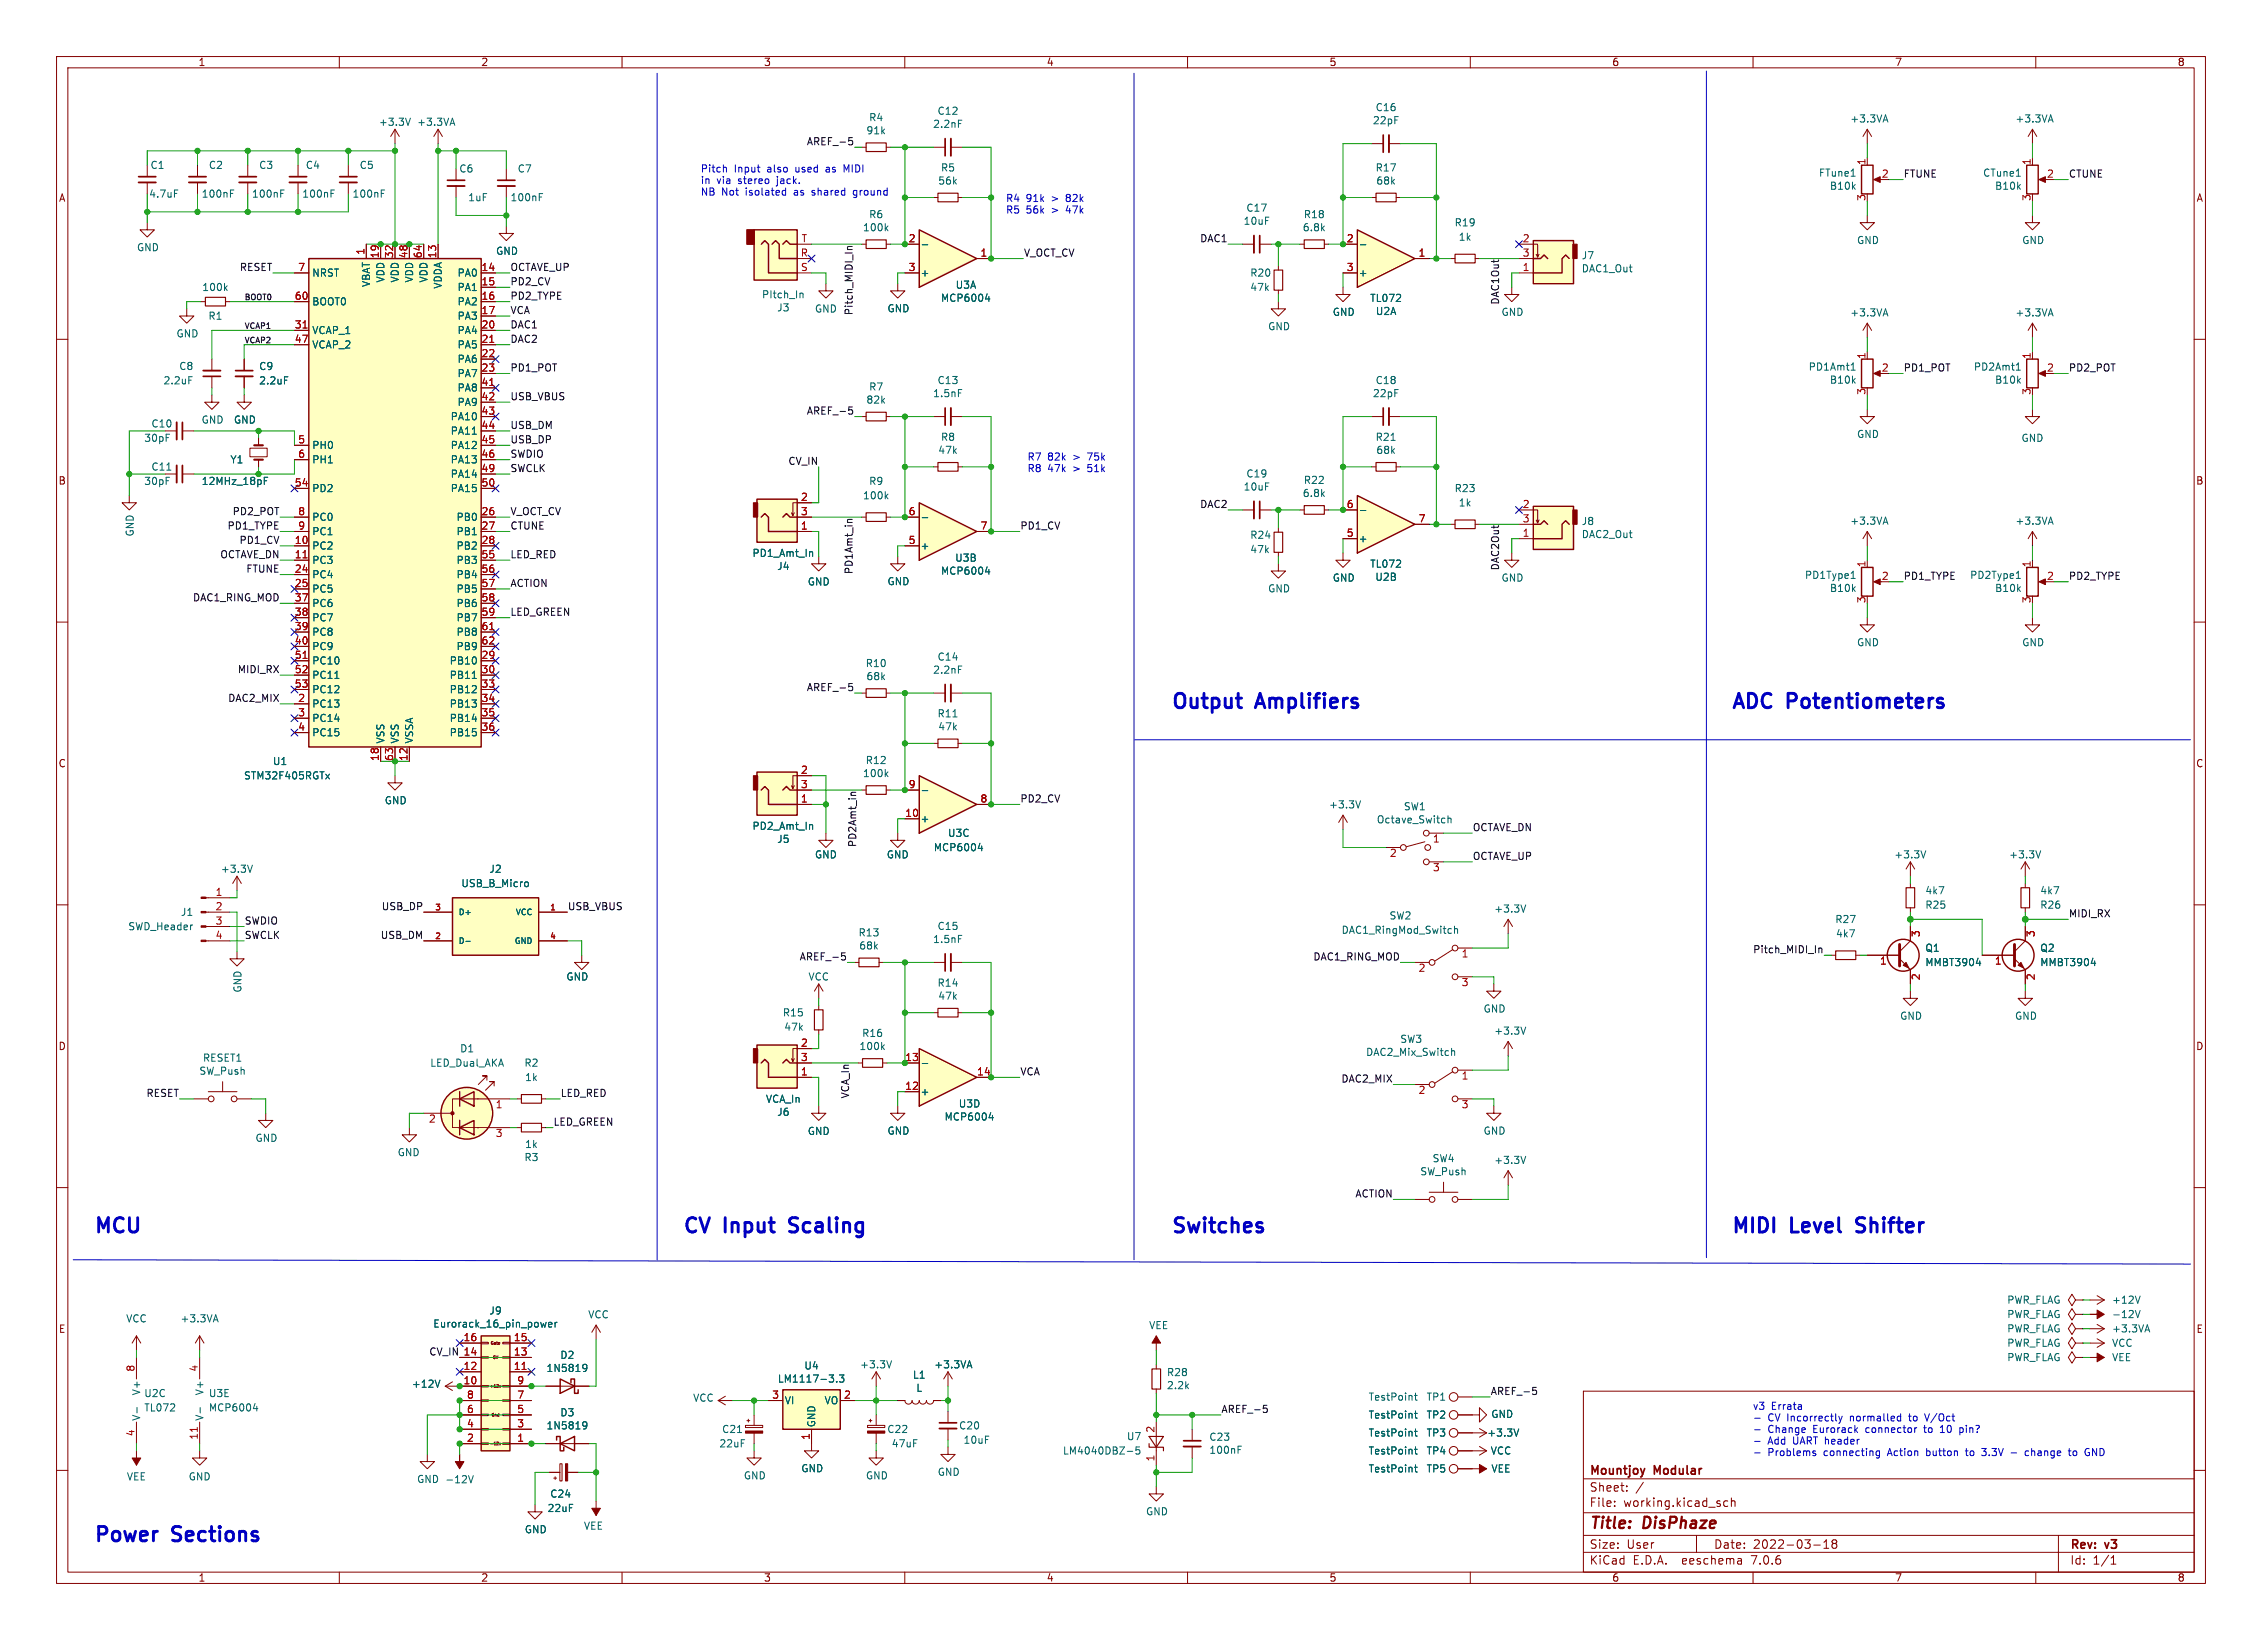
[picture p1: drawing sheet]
<svg xmlns="http://www.w3.org/2000/svg" width="400mm" height="290mm" viewBox="0 0 400 290" stroke-linecap="round" stroke-linejoin="round" font-family="sans-serif">
<defs><g id="words">
<g font-size="3.5" fill="#0000c2">
<text x="207" y="125.5">Output</text>
<text x="222.4" y="125.5">Amplifiers</text>
<text x="306.1" y="125.5">ADC</text>
<text x="316.3" y="125.5">Potentiometers</text>
<text x="16.5" y="218.2">MCU</text>
<text x="120.6" y="218.2">CV</text>
<text x="128.3" y="218.2">Input</text>
<text x="140.8" y="218.2">Scaling</text>
<text x="207" y="218.2">Switches</text>
<text x="306.1" y="218.2">MIDI</text>
<text x="316.9" y="218.2">Level</text>
<text x="329.5" y="218.2">Shifter</text>
<text x="16.5" y="272.8">Power</text>
<text x="30.7" y="272.8">Sections</text>
</g>
<g font-size="2.8" fill="#840000">
<text x="281" y="270.9">Title:</text>
<text x="290.7" y="270.9">DisPhaze</text>
</g>
<g font-size="2.1" fill="#840000">
<text x="281" y="264">Sheet:</text>
<text x="281" y="261.2">Mountjoy</text>
<text x="292.6" y="261.2">Modular</text>
<text x="281" y="266.7">File:</text>
<text x="287.1" y="266.7">working.kicad_sch</text>
<text x="281" y="274.1">Size:</text>
<text x="287.7" y="274.1">User</text>
<text x="303" y="274.1">Date:</text>
<text x="310" y="274.1">2022-03-18</text>
<text x="366" y="274.3">Rev:</text>
<text x="372.4" y="274.3">v3</text>
<text x="281" y="276.9">KiCad</text>
<text x="288.7" y="276.9">E.D.A.</text>
<text x="297.6" y="276.9">eeschema</text>
<text x="310" y="276.9">7.0.6</text>
<text x="366" y="276.9">Id:</text>
<text x="370.1" y="276.9">1/1</text>
</g>
<g font-size="1.8" fill="#840000">
<text x="35" y="11.9">1</text>
<text x="85" y="11.9">2</text>
<text x="135" y="11.9">3</text>
<text x="185" y="11.9">4</text>
<text x="235" y="11.9">5</text>
<text x="285" y="11.9">6</text>
<text x="335" y="11.9">7</text>
<text x="385" y="11.9">8</text>
<text x="10.3" y="35.9">A</text>
<text x="388.3" y="35.9">A</text>
<text x="10.3" y="85.9">B</text>
<text x="388.3" y="85.9">B</text>
<text x="10.3" y="135.9">C</text>
<text x="388.3" y="135.9">C</text>
<text x="10.3" y="185.9">D</text>
<text x="388.3" y="185.9">D</text>
<text x="10.3" y="235.9">E</text>
<text x="388.3" y="235.9">E</text>
<text x="35" y="279.9">1</text>
<text x="85" y="279.9">2</text>
<text x="135" y="279.9">3</text>
<text x="185" y="279.9">4</text>
<text x="235" y="279.9">5</text>
<text x="285" y="279.9">6</text>
<text x="335" y="279.9">7</text>
<text x="385" y="279.9">8</text>
</g>
<g font-size="1.8" fill="#006464">
<text x="66.9" y="22.5">+3.3V</text>
<text x="73.7" y="22.5">+3.3VA</text>
<text x="153.1" y="24">91k</text>
<text x="153.6" y="21.6">R4</text>
<text x="164.9" y="22.8">2.2nF</text>
<text x="165.7" y="20.5">C12</text>
<text x="242.7" y="22.2">22pF</text>
<text x="243.2" y="19.9">C16</text>
<text x="327.1" y="21.9">+3.3VA</text>
<text x="356.3" y="21.9">+3.3VA</text>
<text x="26.3" y="35.2">4.7uF</text>
<text x="26.5" y="30.1">C1</text>
<text x="35.6" y="35.2">100nF</text>
<text x="36.8" y="30.1">C2</text>
<text x="44.5" y="35.2">100nF</text>
<text x="45.7" y="30.1">C3</text>
<text x="53.3" y="35.2">100nF</text>
<text x="54" y="30.1">C4</text>
<text x="62.2" y="35.2">100nF</text>
<text x="63.5" y="30.1">C5</text>
<text x="81.1" y="30.7">C6</text>
<text x="82.7" y="35.8">1uF</text>
<text x="90.2" y="35.8">100nF</text>
<text x="91.4" y="30.7">C7</text>
<text x="165.8" y="32.8">56k</text>
<text x="166.3" y="30.5">R5</text>
<text x="243.2" y="30.5">R17</text>
<text x="243.3" y="32.8">68k</text>
<text x="321.6" y="31.4">FTune1</text>
<text x="323.5" y="33.8">B10k</text>
<text x="350.6" y="31.4">CTune1</text>
<text x="352.7" y="33.8">B10k</text>
<text x="152.5" y="41.1">100k</text>
<text x="153.6" y="38.8">R6</text>
<text x="219.8" y="40">10uF</text>
<text x="220.3" y="37.6">C17</text>
<text x="230.3" y="41.1">6.8k</text>
<text x="230.5" y="38.8">R18</text>
<text x="257.1" y="40.2">R19</text>
<text x="24.1" y="44.6">GND</text>
<text x="87.6" y="45.3">GND</text>
<text x="257.9" y="42.8">1k</text>
<text x="279.6" y="46.1">J7</text>
<text x="328.3" y="43.4">GND</text>
<text x="357.5" y="43.4">GND</text>
<text x="35.7" y="51.7">100k</text>
<text x="55.1" y="49.1">NRST</text>
<text x="65.6" y="50.8" transform="rotate(-90 65.6 50.8)">VBAT</text>
<text x="68.2" y="50.1" transform="rotate(-90 68.2 50.1)">VDD</text>
<text x="70.7" y="50.1" transform="rotate(-90 70.7 50.1)">VDD</text>
<text x="73.3" y="50.1" transform="rotate(-90 73.3 50.1)">VDD</text>
<text x="75.8" y="50.1" transform="rotate(-90 75.8 50.1)">VDD</text>
<text x="78.3" y="51.1" transform="rotate(-90 78.3 51.1)">VDDA</text>
<text x="80.8" y="49.1">PA0</text>
<text x="80.8" y="51.7">PA1</text>
<text x="134.7" y="53">PItch_In</text>
<text x="162.7" y="49.1">+</text>
<text x="166.3" y="53.6">MCP6004</text>
<text x="168.9" y="51.3">U3A</text>
<text x="221" y="51.7">47k</text>
<text x="221" y="49.1">R20</text>
<text x="240.2" y="49.1">+</text>
<text x="242.2" y="53.6">TL072</text>
<text x="279.6" y="48.4">DAC1_Out</text>
<text x="31.1" y="59.9">GND</text>
<text x="36.8" y="56.7">R1</text>
<text x="55.1" y="59.3">VCAP_1</text>
<text x="55.1" y="54.2">BOOT0</text>
<text x="80.8" y="54.2">PA2</text>
<text x="80.8" y="56.7">PA3</text>
<text x="80.8" y="59.3">PA4</text>
<text x="137.3" y="55.3">J3</text>
<text x="144" y="55.5">GND</text>
<text x="156.8" y="55.4">GND</text>
<text x="224.2" y="58.6">GND</text>
<text x="235.6" y="56.1">GND</text>
<text x="243.2" y="55.9">U2A</text>
<text x="265.4" y="56.1">GND</text>
<text x="327.1" y="56.2">+3.3VA</text>
<text x="356.3" y="56.2">+3.3VA</text>
<text x="31.6" y="65.6">C8</text>
<text x="45.7" y="65.6">C9</text>
<text x="55.1" y="61.8">VCAP_2</text>
<text x="80.8" y="61.8">PA5</text>
<text x="80.8" y="64.4">PA6</text>
<text x="319.7" y="65.7">PD1Amt1</text>
<text x="349" y="65.7">PD2Amt1</text>
<text x="28.8" y="68.2">2.2uF</text>
<text x="45.7" y="68.2">2.2uF</text>
<text x="80.8" y="66.9">PA7</text>
<text x="80.8" y="69.4">PA8</text>
<text x="80.8" y="72">PA9</text>
<text x="153.1" y="71.6">82k</text>
<text x="153.6" y="69.3">R7</text>
<text x="164.9" y="70.4">1.5nF</text>
<text x="165.7" y="68.1">C13</text>
<text x="242.7" y="70.4">22pF</text>
<text x="243.2" y="68.1">C18</text>
<text x="323.5" y="68">B10k</text>
<text x="352.7" y="68">B10k</text>
<text x="26.7" y="75.8">C10</text>
<text x="35.6" y="75.1">GND</text>
<text x="41.3" y="75.1">GND</text>
<text x="79.6" y="74.5">PA10</text>
<text x="79.6" y="77.1">PA11</text>
<text x="328.3" y="77.6">GND</text>
<text x="25.4" y="78.3">30pF</text>
<text x="26.7" y="83.4">C11</text>
<text x="40.6" y="82.1">Y1</text>
<text x="55.1" y="79.6">PH0</text>
<text x="55.1" y="82.1">PH1</text>
<text x="79.6" y="79.6">PA12</text>
<text x="79.6" y="82.1">PA13</text>
<text x="165.8" y="80.5">47k</text>
<text x="166.3" y="78.2">R8</text>
<text x="243.2" y="78.2">R21</text>
<text x="243.3" y="80.5">68k</text>
<text x="357.4" y="78.3">GND</text>
<text x="25.4" y="86">30pF</text>
<text x="35.6" y="86">12MHz_18pF</text>
<text x="55.1" y="87.2">PD2</text>
<text x="79.6" y="84.7">PA14</text>
<text x="79.6" y="87.2">PA15</text>
<text x="152.5" y="88.5">100k</text>
<text x="153.6" y="86">R9</text>
<text x="219.8" y="86.9">10uF</text>
<text x="220.3" y="84.6">C19</text>
<text x="230.3" y="88.1">6.8k</text>
<text x="230.5" y="85.8">R22</text>
<text x="257.1" y="87.2">R23</text>
<text x="257.9" y="89.8">1k</text>
<text x="23.9" y="95" transform="rotate(-90 23.9 95)">GND</text>
<text x="55.1" y="92.3">PC0</text>
<text x="55.1" y="94.8">PC1</text>
<text x="80.6" y="92.3">PB0</text>
<text x="80.6" y="94.8">PB1</text>
<text x="221" y="95.5">R24</text>
<text x="279.6" y="93">J8</text>
<text x="279.6" y="95.4">DAC2_Out</text>
<text x="327.1" y="93">+3.3VA</text>
<text x="356.3" y="93">+3.3VA</text>
<text x="55.1" y="97.4">PC2</text>
<text x="55.1" y="99.9">PC3</text>
<text x="80.6" y="97.4">PB2</text>
<text x="80.6" y="99.9">PB3</text>
<text x="133" y="98.7">PD1_Amt_In</text>
<text x="137.3" y="101">J4</text>
<text x="162.7" y="97.4">+</text>
<text x="166.3" y="101.8">MCP6004</text>
<text x="168.8" y="99.5">U3B</text>
<text x="221" y="98">47k</text>
<text x="240.2" y="96.1">+</text>
<text x="242.2" y="100.6">TL072</text>
<text x="55.1" y="102.5">PC4</text>
<text x="55.1" y="105">PC5</text>
<text x="55.1" y="107.5">PC6</text>
<text x="80.6" y="102.5">PB4</text>
<text x="80.6" y="105">PB5</text>
<text x="80.6" y="107.5">PB6</text>
<text x="142.7" y="103.7">GND</text>
<text x="156.8" y="103.7">GND</text>
<text x="224.2" y="105">GND</text>
<text x="235.6" y="103">GND</text>
<text x="243.1" y="102.9">U2B</text>
<text x="265.4" y="103">GND</text>
<text x="319.1" y="102.6">PD1Type1</text>
<text x="323.5" y="104.9">B10k</text>
<text x="348.3" y="102.6">PD2Type1</text>
<text x="352.7" y="104.9">B10k</text>
<text x="55.1" y="110.1">PC7</text>
<text x="55.1" y="112.6">PC8</text>
<text x="80.6" y="110.1">PB7</text>
<text x="80.6" y="112.6">PB8</text>
<text x="55.1" y="115.2">PC9</text>
<text x="55.1" y="117.7">PC10</text>
<text x="79.4" y="117.7">PB10</text>
<text x="80.6" y="115.2">PB9</text>
<text x="153" y="118.2">R10</text>
<text x="164.9" y="119.3">2.2nF</text>
<text x="165.7" y="117">C14</text>
<text x="328.3" y="114.5">GND</text>
<text x="357.5" y="114.5">GND</text>
<text x="55.1" y="125.3">PC13</text>
<text x="55.1" y="120.2">PC11</text>
<text x="55.1" y="122.8">PC12</text>
<text x="79.4" y="120.2">PB11</text>
<text x="79.4" y="122.8">PB12</text>
<text x="79.4" y="125.3">PB13</text>
<text x="153.1" y="120.5">68k</text>
<text x="55.1" y="127.9">PC14</text>
<text x="55.1" y="130.4">PC15</text>
<text x="68.2" y="131.6" transform="rotate(-90 68.2 131.6)">VSS</text>
<text x="70.7" y="131.6" transform="rotate(-90 70.7 131.6)">VSS</text>
<text x="73.3" y="131.6" transform="rotate(-90 73.3 131.6)">VSSA</text>
<text x="79.4" y="127.9">PB14</text>
<text x="79.4" y="130.4">PB15</text>
<text x="165.7" y="127.1">R11</text>
<text x="165.8" y="129.4">47k</text>
<text x="48.2" y="135.5">U1</text>
<text x="152.5" y="137.6">100k</text>
<text x="153" y="135.3">R12</text>
<text x="43" y="138">STM32F405RGTx</text>
<text x="67.9" y="142.4">GND</text>
<text x="234.9" y="143.2">+3.3V</text>
<text x="248.2" y="143.5">SW1</text>
<text x="133" y="146.9">PD2_Amt_In</text>
<text x="137.3" y="149.3">J5</text>
<text x="162.7" y="145.6">+</text>
<text x="167.5" y="148.2">U3C</text>
<text x="243.4" y="145.8">Octave_Switch</text>
<text x="39" y="154.5">+3.3V</text>
<text x="86.4" y="154.5">J2</text>
<text x="144" y="152">GND</text>
<text x="156.7" y="152">GND</text>
<text x="165" y="150.7">MCP6004</text>
<text x="334.9" y="152">+3.3V</text>
<text x="355.2" y="152">+3.3V</text>
<text x="81.5" y="157.1">USB_B_Micro</text>
<text x="264.1" y="161.6">+3.3V</text>
<text x="340.4" y="160.9">R25</text>
<text x="340.4" y="158.3">4k7</text>
<text x="360.7" y="160.9">R26</text>
<text x="360.7" y="158.3">4k7</text>
<text x="22.6" y="164.7">SWD_Header</text>
<text x="31.9" y="162.2">J1</text>
<text x="151.7" y="165.8">R13</text>
<text x="164.9" y="167">1.5nF</text>
<text x="165.7" y="164.6">C15</text>
<text x="237.1" y="165.3">DAC1_RingMod_Switch</text>
<text x="245.6" y="162.8">SW2</text>
<text x="324.4" y="163.4">R27</text>
<text x="324.6" y="166">4k7</text>
<text x="100.1" y="173.6">GND</text>
<text x="142.9" y="173.6">VCC</text>
<text x="151.8" y="168.1">68k</text>
<text x="340.4" y="168.5">Q1</text>
<text x="340.4" y="171">MMBT3904</text>
<text x="360.7" y="168.5">Q2</text>
<text x="360.7" y="171">MMBT3904</text>
<text x="42.9" y="175.6" transform="rotate(-90 42.9 175.6)">GND</text>
<text x="138.3" y="179.9">R15</text>
<text x="165.7" y="174.7">R14</text>
<text x="165.8" y="177">47k</text>
<text x="262.2" y="179.2">GND</text>
<text x="138.6" y="182.5">47k</text>
<text x="151.9" y="185.9">100k</text>
<text x="152.4" y="183.6">R16</text>
<text x="247.5" y="184.6">SW3</text>
<text x="264.1" y="183.2">+3.3V</text>
<text x="335.9" y="180.5">GND</text>
<text x="356.2" y="180.5">GND</text>
<text x="35.2" y="190.2">SW_Push</text>
<text x="35.8" y="187.9">RESET1</text>
<text x="76" y="188.8">LED_Dual_AKA</text>
<text x="81.3" y="186.3">D1</text>
<text x="92.6" y="188.8">R2</text>
<text x="92.8" y="191.4">1k</text>
<text x="241.5" y="186.9">DAC2_Mix_Switch</text>
<text x="135.3" y="195.2">VCA_In</text>
<text x="137.3" y="197.5">J6</text>
<text x="162.7" y="193.9">+</text>
<text x="169.4" y="196">U3D</text>
<text x="45.1" y="202.1">GND</text>
<text x="92.8" y="203.2">1k</text>
<text x="142.7" y="200.9">GND</text>
<text x="156.8" y="200.8">GND</text>
<text x="166.9" y="198.3">MCP6004</text>
<text x="262.2" y="200.8">GND</text>
<text x="70.2" y="204.6">GND</text>
<text x="92.6" y="205.5">R3</text>
<text x="251.1" y="208">SW_Push</text>
<text x="253.2" y="205.7">SW4</text>
<text x="264.1" y="206">+3.3V</text>
<text x="86.4" y="232.6">J9</text>
<text x="103.9" y="233.3">VCC</text>
<text x="354.8" y="230.7">PWR_FLAG</text>
<text x="354.8" y="233.3">PWR_FLAG</text>
<text x="373.4" y="230.7">+12V</text>
<text x="373.4" y="233.3">-12V</text>
<text x="22.2" y="234">VCC</text>
<text x="31.8" y="234">+3.3VA</text>
<text x="76.5" y="234.9">Eurorack_16_pin_power</text>
<text x="203.1" y="235.2">VEE</text>
<text x="354.8" y="238.4">PWR_FLAG</text>
<text x="354.8" y="235.8">PWR_FLAG</text>
<text x="373.4" y="235.8">+3.3VA</text>
<text x="373.4" y="238.4">VCC</text>
<text x="72.7" y="245.6">+12V</text>
<text x="96.5" y="242.8">1N5819</text>
<text x="99" y="240.5">D2</text>
<text x="137.5" y="244.7">LM1117-3.3</text>
<text x="142.1" y="242.4">U4</text>
<text x="152" y="242.2">+3.3V</text>
<text x="161.3" y="244">L1</text>
<text x="165.1" y="242.2">+3.3VA</text>
<text x="206.3" y="245.8">2.2k</text>
<text x="206.3" y="243.5">R28</text>
<text x="354.8" y="240.9">PWR_FLAG</text>
<text x="373.4" y="240.9">VEE</text>
<text x="25" y="251.3" transform="rotate(-90 25 251.3)">V-</text>
<text x="25" y="246.8" transform="rotate(-90 25 246.8)">V+</text>
<text x="25.4" y="247.2">U2C</text>
<text x="25.4" y="249.8">TL072</text>
<text x="36.2" y="251.3" transform="rotate(-90 36.2 251.3)">V-</text>
<text x="36.2" y="246.8" transform="rotate(-90 36.2 246.8)">V+</text>
<text x="36.8" y="247.2">U3E</text>
<text x="36.8" y="249.8">MCP6004</text>
<text x="99" y="250.6">D3</text>
<text x="122.5" y="248.1">VCC</text>
<text x="138.7" y="248.5">VI</text>
<text x="145.7" y="248.5">VO</text>
<text x="161.9" y="246.3">L</text>
<text x="241.9" y="251.1">TestPoint</text>
<text x="241.9" y="247.9">TestPoint</text>
<text x="252.2" y="251.1">TP2</text>
<text x="252.2" y="247.9">TP1</text>
<text x="263.6" y="250.9">GND</text>
<text x="96.5" y="253">1N5819</text>
<text x="127.1" y="256.1">22uF</text>
<text x="127.6" y="253.6">C21</text>
<text x="144.4" y="252.5" transform="rotate(-90 144.4 252.5)">GND</text>
<text x="156.8" y="253.6">C22</text>
<text x="157.6" y="256.1">47uF</text>
<text x="169.5" y="253">C20</text>
<text x="170.3" y="255.5">10uF</text>
<text x="187.9" y="257.4">LM4040DBZ-5</text>
<text x="199.2" y="254.9">U7</text>
<text x="213.8" y="257.3">100nF</text>
<text x="213.8" y="255">C23</text>
<text x="241.9" y="254.2">TestPoint</text>
<text x="241.9" y="257.4">TestPoint</text>
<text x="252.2" y="254.2">TP3</text>
<text x="252.2" y="257.4">TP4</text>
<text x="262.9" y="254.2">+3.3V</text>
<text x="263.5" y="257.4">VCC</text>
<text x="22.3" y="262">VEE</text>
<text x="33.3" y="262">GND</text>
<text x="73.7" y="262.4">GND -12V</text>
<text x="131.4" y="261.8">GND</text>
<text x="141.6" y="260.5">GND</text>
<text x="153" y="261.8">GND</text>
<text x="165.7" y="261.2">GND</text>
<text x="241.9" y="260.6">TestPoint</text>
<text x="252.2" y="260.6">TP5</text>
<text x="263.6" y="260.6">VEE</text>
<text x="96.7" y="267.6">22uF</text>
<text x="97.2" y="265">C24</text>
<text x="202.6" y="268.1">GND</text>
<text x="92.7" y="271.3">GND</text>
<text x="103.2" y="270.7">VEE</text>
</g>
<g font-size="1.8" fill="#0f0f0f">
<text x="142.6" y="25.8">AREF_-5</text>
<text x="336.5" y="31.5">FTUNE</text>
<text x="365.8" y="31.5">CTUNE</text>
<text x="42.3" y="48">RESET</text>
<text x="90.2" y="48">OCTAVE_UP</text>
<text x="181" y="45.5">V_OCT_CV</text>
<text x="212.1" y="42.9">DAC1</text>
<text x="90.2" y="53.1">PD2_TYPE</text>
<text x="90.2" y="50.5">PD2_CV</text>
<text x="265.2" y="54" transform="rotate(-90 265.2 54)">DAC1Out</text>
<text x="90.2" y="55.6">VCA</text>
<text x="90.2" y="58.2">DAC1</text>
<text x="150.9" y="55.8" transform="rotate(-90 150.9 55.8)">Pitch_MIDI_In</text>
<text x="90.2" y="65.8">PD1_POT</text>
<text x="90.2" y="60.7">DAC2</text>
<text x="336.5" y="65.8">PD1_POT</text>
<text x="365.8" y="65.8">PD2_POT</text>
<text x="90.2" y="70.9">USB_VBUS</text>
<text x="90.2" y="75.9">USB_DM</text>
<text x="142.6" y="73.4">AREF_-5</text>
<text x="90.2" y="78.5">USB_DP</text>
<text x="90.2" y="83.6">SWCLK</text>
<text x="90.2" y="81">SWDIO</text>
<text x="139.3" y="82.3">CV_IN</text>
<text x="212.1" y="89.9">DAC2</text>
<text x="40.1" y="93.7">PD1_TYPE</text>
<text x="41" y="91.2">PD2_POT</text>
<text x="90.2" y="93.7">CTUNE</text>
<text x="90.2" y="91.2">V_OCT_CV</text>
<text x="180.3" y="93.7">PD1_CV</text>
<text x="38.9" y="98.8">OCTAVE_DN</text>
<text x="42.3" y="96.3">PD1_CV</text>
<text x="43.5" y="101.3">FTUNE</text>
<text x="90.2" y="98.8">LED_RED</text>
<text x="150.9" y="101.6" transform="rotate(-90 150.9 101.6)">PD1Amt_in</text>
<text x="265.2" y="101" transform="rotate(-90 265.2 101)">DAC2Out</text>
<text x="34" y="106.4">DAC1_RING_MOD</text>
<text x="90.2" y="103.9">ACTION</text>
<text x="336.5" y="102.6">PD1_TYPE</text>
<text x="365.8" y="102.6">PD2_TYPE</text>
<text x="90.2" y="109">LED_GREEN</text>
<text x="41.9" y="119.1">MIDI_RX</text>
<text x="40.3" y="124.2">DAC2_MIX</text>
<text x="142.6" y="122.3">AREF_-5</text>
<text x="180.3" y="142">PD2_CV</text>
<text x="151.5" y="149.9" transform="rotate(-90 151.5 149.9)">PD2Amt_in</text>
<text x="260.3" y="147.1">OCTAVE_DN</text>
<text x="260.3" y="152.1">OCTAVE_UP</text>
<text x="67.4" y="161">USB_DP</text>
<text x="100.3" y="161">USB_VBUS</text>
<text x="43.2" y="163.6">SWDIO</text>
<text x="43.2" y="166.1">SWCLK</text>
<text x="67.2" y="166.1">USB_DM</text>
<text x="365.8" y="162.3">MIDI_RX</text>
<text x="141.3" y="169.9">AREF_-5</text>
<text x="232.1" y="169.9">DAC1_RING_MOD</text>
<text x="309.9" y="168.6">Pitch_MIDI_In</text>
<text x="180.3" y="190.2">VCA</text>
<text x="237.1" y="191.5">DAC2_MIX</text>
<text x="25.8" y="194">RESET</text>
<text x="99.1" y="194">LED_RED</text>
<text x="150.2" y="194.3" transform="rotate(-90 150.2 194.3)">VCA_In</text>
<text x="97.8" y="199.1">LED_GREEN</text>
<text x="239.6" y="211.8">ACTION</text>
<text x="75.8" y="239.8">CV_IN 14</text>
<text x="215.9" y="249.9">AREF_-5</text>
<text x="263.5" y="246.8">AREF_-5</text>
</g>
<g font-size="1.8" fill="#a90000">
<text x="329.9" y="29.3" transform="rotate(-90 329.9 29.3)">1</text>
<text x="359.2" y="29.3" transform="rotate(-90 359.2 29.3)">1</text>
<text x="329.9" y="35.6" transform="rotate(-90 329.9 35.6)">3</text>
<text x="332.7" y="31.5">2</text>
<text x="359.2" y="35.6" transform="rotate(-90 359.2 35.6)">3</text>
<text x="361.9" y="31.5">2</text>
<text x="64.5" y="45.2" transform="rotate(-90 64.5 45.2)">1</text>
<text x="67.1" y="45.8" transform="rotate(-90 67.1 45.8)">19</text>
<text x="69.6" y="45.8" transform="rotate(-90 69.6 45.8)">32</text>
<text x="72.1" y="45.8" transform="rotate(-90 72.1 45.8)">48</text>
<text x="74.7" y="45.8" transform="rotate(-90 74.7 45.8)">64</text>
<text x="77.2" y="45.8" transform="rotate(-90 77.2 45.8)">13</text>
<text x="141.5" y="45.5">R</text>
<text x="141.7" y="42.9">T</text>
<text x="160.6" y="42.9">2</text>
<text x="173.3" y="45.5">1</text>
<text x="238.1" y="42.9">2</text>
<text x="250.8" y="45.5">1</text>
<text x="269.2" y="42.9">2</text>
<text x="269.2" y="45.5">3</text>
<text x="52" y="53.1">60</text>
<text x="52.6" y="48">7</text>
<text x="85" y="48">14</text>
<text x="85" y="50.5">15</text>
<text x="85" y="53.1">16</text>
<text x="141.5" y="48">S</text>
<text x="160.6" y="48">3</text>
<text x="238.1" y="48">3</text>
<text x="269.2" y="48">1</text>
<text x="52" y="58.2">31</text>
<text x="85" y="55.6">17</text>
<text x="85" y="58.2">20</text>
<text x="52" y="60.7">47</text>
<text x="85" y="60.7">21</text>
<text x="85" y="63.2">22</text>
<text x="85" y="65.8">23</text>
<text x="329.9" y="63.6" transform="rotate(-90 329.9 63.6)">1</text>
<text x="332.7" y="65.8">2</text>
<text x="359.2" y="63.6" transform="rotate(-90 359.2 63.6)">1</text>
<text x="361.9" y="65.8">2</text>
<text x="85" y="68.3">41</text>
<text x="85" y="70.9">42</text>
<text x="329.9" y="69.9" transform="rotate(-90 329.9 69.9)">3</text>
<text x="359.2" y="69.9" transform="rotate(-90 359.2 69.9)">3</text>
<text x="85" y="73.4">43</text>
<text x="85" y="75.9">44</text>
<text x="52.6" y="78.5">5</text>
<text x="52.6" y="81">6</text>
<text x="85" y="78.5">45</text>
<text x="85" y="81">46</text>
<text x="85" y="83.6">49</text>
<text x="52" y="86.1">54</text>
<text x="85" y="86.1">50</text>
<text x="141.5" y="88.6">2</text>
<text x="238.1" y="89.9">6</text>
<text x="269.2" y="89.9">2</text>
<text x="52.6" y="91.2">8</text>
<text x="52.6" y="93.7">9</text>
<text x="85" y="91.2">26</text>
<text x="85" y="93.7">27</text>
<text x="141.5" y="93.7">1</text>
<text x="141.5" y="91.2">3</text>
<text x="160.6" y="91.2">6</text>
<text x="173.3" y="93.7">7</text>
<text x="238.1" y="95">5</text>
<text x="250.8" y="92.5">7</text>
<text x="269.2" y="95">1</text>
<text x="269.2" y="92.5">3</text>
<text x="52" y="96.3">10</text>
<text x="52" y="98.8">11</text>
<text x="52" y="101.3">24</text>
<text x="85" y="96.3">28</text>
<text x="85" y="98.8">55</text>
<text x="85" y="101.3">56</text>
<text x="160.6" y="96.3">5</text>
<text x="329.9" y="100.4" transform="rotate(-90 329.9 100.4)">1</text>
<text x="359.2" y="100.4" transform="rotate(-90 359.2 100.4)">1</text>
<text x="52" y="103.9">25</text>
<text x="52" y="106.4">37</text>
<text x="85" y="103.9">57</text>
<text x="85" y="106.4">58</text>
<text x="329.9" y="106.8" transform="rotate(-90 329.9 106.8)">3</text>
<text x="332.7" y="102.6">2</text>
<text x="359.2" y="106.8" transform="rotate(-90 359.2 106.8)">3</text>
<text x="361.9" y="102.6">2</text>
<text x="52" y="109">38</text>
<text x="52" y="111.5">39</text>
<text x="85" y="109">59</text>
<text x="85" y="111.5">61</text>
<text x="52" y="114">40</text>
<text x="52" y="116.6">51</text>
<text x="52" y="119.1">52</text>
<text x="85" y="116.6">29</text>
<text x="85" y="119.1">30</text>
<text x="85" y="114">62</text>
<text x="52" y="121.7">53</text>
<text x="52.6" y="124.2">2</text>
<text x="85" y="121.7">33</text>
<text x="85" y="124.2">34</text>
<text x="52.6" y="126.7">3</text>
<text x="52.6" y="129.3">4</text>
<text x="85" y="126.7">35</text>
<text x="85" y="129.3">36</text>
<text x="67.1" y="134.7" transform="rotate(-90 67.1 134.7)">18</text>
<text x="69.6" y="134.7" transform="rotate(-90 69.6 134.7)">63</text>
<text x="72.1" y="134.7" transform="rotate(-90 72.1 134.7)">12</text>
<text x="141.5" y="136.9">2</text>
<text x="141.5" y="142">1</text>
<text x="141.5" y="139.4">3</text>
<text x="160.6" y="139.4">9</text>
<text x="173.3" y="142">8</text>
<text x="160" y="144.5">10</text>
<text x="253.3" y="149.3">1</text>
<text x="245.7" y="151.8">2</text>
<text x="253.3" y="154.4">3</text>
<text x="38" y="158.5">1</text>
<text x="38" y="161">2</text>
<text x="38" y="163.6">3</text>
<text x="38" y="166.1">4</text>
<text x="339.8" y="165.8" transform="rotate(-90 339.8 165.8)">3</text>
<text x="360.1" y="165.8" transform="rotate(-90 360.1 165.8)">3</text>
<text x="250.8" y="172.2">2</text>
<text x="258.4" y="169.6">1</text>
<text x="332.4" y="170.9">1</text>
<text x="339.8" y="173.4" transform="rotate(-90 339.8 173.4)">2</text>
<text x="352.7" y="170.9">1</text>
<text x="360.1" y="173.4" transform="rotate(-90 360.1 173.4)">2</text>
<text x="258.4" y="174.7">3</text>
<text x="141.5" y="185.2">2</text>
<text x="141.5" y="190.2">1</text>
<text x="141.5" y="187.7">3</text>
<text x="160" y="187.7">13</text>
<text x="172.7" y="190.2">14</text>
<text x="258.4" y="191.2">1</text>
<text x="87.6" y="196.3">1</text>
<text x="160" y="192.8">12</text>
<text x="250.8" y="193.8">2</text>
<text x="258.4" y="196.3">3</text>
<text x="75.7" y="198.8">2</text>
<text x="87.6" y="201.4">3</text>
<text x="81.9" y="237.2">16</text>
<text x="81.9" y="239.8">14</text>
<text x="90.8" y="239.8">13</text>
<text x="90.8" y="237.2">15</text>
<text x="23.9" y="242.6" transform="rotate(-90 23.9 242.6)">8</text>
<text x="35.1" y="242.6" transform="rotate(-90 35.1 242.6)">4</text>
<text x="81.9" y="244.9">10</text>
<text x="81.9" y="242.3">12</text>
<text x="90.8" y="242.3">11</text>
<text x="91.4" y="244.9">9</text>
<text x="82.5" y="249.9">6</text>
<text x="82.5" y="247.4">8</text>
<text x="91.4" y="249.9">5</text>
<text x="91.4" y="247.4">7</text>
<text x="136.5" y="247.4">3</text>
<text x="149.2" y="247.4">2</text>
<text x="23.9" y="254.1" transform="rotate(-90 23.9 254.1)">4</text>
<text x="35.1" y="254.7" transform="rotate(-90 35.1 254.7)">11</text>
<text x="82.5" y="255">2</text>
<text x="82.5" y="252.5">4</text>
<text x="91.4" y="255">1</text>
<text x="91.4" y="252.5">3</text>
<text x="143.3" y="254.7" transform="rotate(-90 143.3 254.7)">1</text>
<text x="204.2" y="253.4" transform="rotate(-90 204.2 253.4)">2</text>
<text x="204.2" y="258.5" transform="rotate(-90 204.2 258.5)">1</text>
</g>
<g font-size="1.8" fill="#0000c2">
<text x="123.8" y="30.6">Pitch</text>
<text x="123.8" y="32.6">in</text>
<text x="123.8" y="34.7">NB</text>
<text x="126.7" y="32.6">via</text>
<text x="127.6" y="34.7">Not</text>
<text x="129.8" y="30.6">Input</text>
<text x="130.6" y="32.6">stereo</text>
<text x="132" y="34.7">isolated</text>
<text x="135.8" y="30.6">also</text>
<text x="137.7" y="32.6">jack.</text>
<text x="140.7" y="34.7">as</text>
<text x="140.9" y="30.6">used</text>
<text x="144.1" y="34.7">shared</text>
<text x="146.5" y="30.6">as</text>
<text x="149.9" y="30.6">MIDI</text>
<text x="151.6" y="34.7">ground</text>
<text x="177.8" y="35.8">R4</text>
<text x="181.5" y="35.8">91k</text>
<text x="186.1" y="35.8">&gt;</text>
<text x="188.8" y="35.8">82k</text>
<text x="177.8" y="37.9">R5</text>
<text x="181.5" y="37.9">56k</text>
<text x="186.1" y="37.9">&gt;</text>
<text x="188.8" y="37.9">47k</text>
<text x="181.6" y="81.5">R7</text>
<text x="181.6" y="83.6">R8</text>
<text x="185.3" y="81.5">82k</text>
<text x="185.3" y="83.6">47k</text>
<text x="189.9" y="81.5">&gt;</text>
<text x="189.9" y="83.6">&gt;</text>
<text x="192.6" y="81.5">75k</text>
<text x="192.6" y="83.6">51k</text>
<text x="309.9" y="249.4">v3</text>
<text x="312.6" y="251.4">CV Incorrectly</text>
<text x="313.2" y="249.4">Errata</text>
<text x="327.4" y="251.4">normalled</text>
<text x="338.1" y="251.4">to</text>
<text x="341.1" y="251.4">V/Oct</text>
<text x="312.6" y="253.5">Change</text>
<text x="312.6" y="255.5">Add</text>
<text x="312.6" y="257.6">Problems</text>
<text x="317.2" y="255.5">UART header</text>
<text x="320.7" y="253.5">Eurorack</text>
<text x="322.6" y="257.6">connecting</text>
<text x="330.2" y="253.5">connector</text>
<text x="334.1" y="257.6">Action</text>
<text x="340.7" y="253.5">to</text>
<text x="341.1" y="257.6">button</text>
<text x="343.8" y="253.5">10</text>
<text x="347.4" y="253.5">pin?</text>
<text x="348.3" y="257.6">to</text>
<text x="351.4" y="257.6">3.3V</text>
<text x="359.4" y="257.6">change</text>
<text x="367.3" y="257.6">to</text>
<text x="370.4" y="257.6">GND</text>
</g>
<g font-size="1.4" fill="#0f0f0f">
<text x="43.2" y="53.1">BOOT0</text>
<text x="43.2" y="58.2">VCAP1</text>
<text x="43.2" y="60.8">VCAP2</text>
</g>
<g font-size="1.4" fill="#a90000">
<text x="76.9" y="161">3</text>
<text x="97.2" y="161">1</text>
<text x="76.9" y="166.1">2</text>
<text x="97.2" y="166.1">4</text>
</g>
<g font-size="1.4" fill="#006464">
<text x="81" y="167.1">D-</text>
<text x="81" y="162">D+</text>
<text x="90.9" y="167.1">GND</text>
<text x="91.1" y="162">VCC</text>
</g>
<g font-size=".7" fill="#840000">
<text x="86.6" y="238">Gate</text>
<text x="86.5" y="245.6">+12v</text>
<text x="87" y="240.5">CV</text>
<text x="86.7" y="250.7">Gnd</text>
<text x="86.5" y="255.8">-12v</text>
</g>
</g></defs>
<g fill="none" stroke="#840000" stroke-width=".18">
<path d="M10 10h380v270h-380zM12 12h376v266h-376zM60 10v2M110 10v2M160 10v2M210 10v2M260 10v2M310 10v2M360 10v2M26 39.4v1.2h1.3l-1.3 1.3-1.2-1.3h1.2M43.8 29.2v2M43.8 32.3v2"/>
<path d="M69.8 22.9v2.5M69.8 22.9l-.7 1.2M69.8 22.9l.8 1.2M77.5 22.9v2.5M77.5 22.9l-.8 1.2M77.5 22.9l.7 1.2M152.4 26h.8M156.7 26h.8M165.1 26h2M168.1 26h2.1M10 60h2M33 54.6v1.3h1.3l-1.3 1.2-1.3-1.2h1.3"/>
<path d="M52.1 48.3h2.5M52.1 53.3h2.5M52.1 58.4h2.5M64.8 43.2v2.5M67.3 43.2v2.5M69.8 43.2v2.5M72.4 43.2v2.5M74.9 43.2v2.5M77.5 43.2v2.5M85.1 48.3h2.5M85.1 50.8h2.5M85.1 53.3h2.5"/>
<path d="M85.1 55.9h2.5M85.1 58.4h2.5M388 60h2M29.2 76.2h2M32.3 76.2h2M37.5 69.8v1.3h1.2l-1.2 1.3-1.3-1.3h1.3M43.2 69.8v1.3h1.2l-1.2 1.3-1.3-1.3h1.3M44.2 79.2h3v1.6h-3zM45.7 77.5v1.2M52.1 61h2.5M52.1 78.7h2.5M85.1 61h2.5"/>
<path d="M85.1 63.5h2.5M85.1 66h2.5M85.1 68.6h2.5M85.1 71.1h2.5M85.1 73.7h2.5M85.1 76.2h2.5M85.1 78.7h2.5M165.1 73.7h2M168.1 73.7h2.1M22.9 87.6v1.3h1.2l-1.2 1.3-1.3-1.3h1.3M29.2 83.8h2M32.3 83.8h2"/>
<path d="M45.7 81.3v1.2M52.1 91.4h2.5M52.1 96.5h2.5M52.1 99.1h2.5M52.1 94h2.5M52.1 81.3h2.5M52.1 86.4h2.5M85.1 91.4h2.5M85.1 96.5h2.5M85.1 99.1h2.5M85.1 94h2.5M85.1 81.3h2.5"/>
<path d="M85.1 83.8h2.5M85.1 86.4h2.5M140.5 90.7l-.3 .5M141 91.4h2.5M141 94h2.5M143.5 88.9h-3.3v2.3l-.2-.5M144.8 98.4v1.3h1.2l-1.2 1.3-1.3-1.3h1.3M152.4 91.4h.8M156.7 91.4h.8M165.1 82.5h.8M169.4 82.5h.8M10 110h2"/>
<path d="M52.1 101.6h2.5M52.1 104.1h2.5M52.1 116.8h2.5M52.1 119.4h2.5M52.1 106.7h2.5M52.1 109.2h2.5M52.1 111.8h2.5M52.1 114.3h2.5M85.1 101.6h2.5M85.1 104.1h2.5M85.1 116.8h2.5M85.1 119.4h2.5"/>
<path d="M85.1 106.7h2.5M85.1 109.2h2.5M85.1 111.8h2.5M85.1 114.3h2.5M388 110h2M52.1 124.5h2.5M52.1 127h2.5M52.1 121.9h2.5M52.1 129.5h2.5M67.3 132.1v2.5M69.8 132.1v2.5M72.4 132.1v2.5"/>
<path d="M85.1 124.5h2.5M85.1 127h2.5M85.1 121.9h2.5M85.1 129.5h2.5M140.5 138.9l-.3 .5M141 139.7h2.5M143.5 137.2h-3.3v2.2l-.2-.5M10 160h2M36.4 158.7h4.2M141 142.2h2.5M388 160h2M36.4 166.4h4.2"/>
<path d="M36.4 163.8h4.2M36.4 161.3h4.2M330.2 168.9h5.7M335.9 169.5l1.9 1.9v2.6M337.8 163.8v2.6l-1.9 1.9M250.2 191.8h2.5M256.9 189.5l-3.2 2M257.8 189.2h2.5M257.8 194.3h2.5M264.2 195.6v1.2h1.2l-1.2 1.3-1.3-1.3h1.3M266.7 184.1v2.6M266.7 184.1l-.8 1.3"/>
<path d="M266.7 184.1l.8 1.3M10 210h2M250.2 212.1h2.5M252.7 210.8h5.1M255.3 209v1.8M257.8 212.1h2.5M266.7 207l-.8 1.3M266.7 207v2.5M266.7 207l.8 1.3M388 210h2M367 229.9l-.6-1-.6 1 .6 1 .6-1h1.3M367 232.4l-.6-1-.6 1 .6 1 .6-1h1.3"/>
<path d="M368.3 229.9h.1M368.3 232.4h.1M369.6 229.9h2.5M370.8 229.1l1.3 .8M372.1 229.9l-1.3 .7M10 260h2M280 246h108v32h-108zM388 260h2M60 278v2M110 278v2M160 278v2M210 278v2"/>
<path d="M260 278v2M280 274.5h108M280 271.5h108M280 267.5h108M280 261.5h108M285.5 266.2v.2M285.5 265.4v.2M287.7 263.5v.2M287.7 262.7v.2M290.6 262.1l-1.3 1.9M300 271.5v3M305.5 265.4h-.4l-.3 .3v.4l.2 .2h.5"/>
<path d="M306.2 265.5l.2-.1h.3l.1 1M306.2 264.9v1.5M307.9 275.6l.1 1M308 276.5l-.2 .1M308 275.9l-.2 .1M310 278v2M320.7 273.2h1.2M322.5 273.8h.9M322.5 272.7l.5-.4v1.5M324.2 272.9l-.2 .3v.3l.2 .3h.3l.3-.3-.1-.4-.2-.2M324.2 272.9l-.2-.3 .2-.3h.3l.3 .3-.3 .3M324.2 272.9h.3"/>
<path d="M360 278v2M364 271.5v6.5M373.3 276.6h.9M373.3 275.5l.4-.4v1.5"/>
<circle cx="253.2" cy="191.8" r=".51"/>
<circle cx="257.3" cy="194.3" r=".51"/>
<circle cx="257.3" cy="189.2" r=".51"/>
<circle cx="253.2" cy="212.1" r=".51"/>
<circle cx="257.3" cy="212.1" r=".51"/>
</g>
<path d="M42.3 32.3h3M168.1 24.5v3.1M31.2 74.7v3M168.1 72.1v3.1M31.2 82.3v3" fill="none" stroke="#840000" stroke-width=".33"/>
<path d="M42.3 31.2h3M167.1 24.5v3.1M32.3 74.7v3M167.1 72.1v3.1M32.3 82.3v3" fill="none" stroke="#840000" stroke-width=".3"/>
<g fill="none" stroke="#006464" stroke-width=".18">
<path d="M49.6 34.2h.5M49.6 33.6h.6M72.6 20.9l-.5 1.3M79.7 21.8h.6M80 20.9l.4 1.3M169.5 21.3h.6M83.5 76.8h.7M169.5 68.9h.6M29.5 83.1h.7M46.7 85h.5M46.7 84.4h.6M143.3 97.5l.4 .2v.7"/>
<path d="M156.7 87.7l.3 .5M157 87.4l-.5 .4M59.2 120h.7M83.5 120h.7M57.6 136.9l.7 .8M58.3 136.9l-.7 .8M143.3 145.8l.4 .2v.7M349.5 170.3h.8M350.1 169.9v.9M256.7 185.4v1.2M256.7 185.9l.2-.1h.3v.8M269.8 181.6l-.4 1.3"/>
<path d="M269.8 204.5l-.4 1.2M377.6 231.7l.4 1.3 .4-1.3M378.4 229.2l-.4 1.2"/>
</g>
<path d="M153.2 25.3h3.5v1.5h-3.5zM153.2 90.7h3.5v1.5h-3.5zM165.9 81.8h3.5v1.5h-3.5z" fill="none" stroke="#840000" stroke-width=".2"/>
<g fill="#840000" stroke="#840000" stroke-width=".18">
<path d="M35.6 166.2h.8v.3h-.8z"/>
<path d="M35.6 163.7h.8v.3h-.8z"/>
<path d="M35.6 161.2h.8v.2h-.8z"/>
<path d="M35.6 158.6h.8v.3h-.8z"/>
<path d="M369.6 232.4h1.2v-.8l1.3 .8-1.3 .8v-.8z"/>
<path d="M133.2 137.2h.8v2.5h-.8z"/>
<path d="M133.2 88.9h.8v2.5h-.8z"/>
<path d="M336.5 170.7l.6-.5 .5 1z"/>
</g>
<g fill="#ffffc2" stroke="#ffffc2" stroke-width=".18">
<path d="M54.6 45.7h30.5v86.4h-30.5z"/>
<path d="M133.9 136.5h7.1v7.6h-7.1z"/>
<path d="M133.9 88.3h7.1v7.6h-7.1z"/>
</g>
<g fill="none" stroke="#840000" stroke-width=".25">
<path d="M54.6 45.7h30.5v86.4h-30.5zM133.9 88.3h7.1v7.6h-7.1zM134.6 91.4l.7-.6 .6 .6v2.6h5.1M138.4 91.4l.7-.6 .6 .6h1.3M133.9 136.5h7.1v7.6h-7.1zM134.6 139.7l.7-.6 .6 .6v2.5h5.1M138.4 139.7l.7-.6 .6 .6h1.3"/>
<circle cx="336.5" cy="168.9" r="2.82"/>
</g>
<path d="M53.6 58h.7M86.6 60.5h.7M86.6 68.2h.7M53.6 98.6h.7M53.6 116.4h.7M86.6 111.3h.7" fill="none" stroke="#a90000" stroke-width=".18"/>
<path d="M45 78.7h1.5M45 81.3h1.5" fill="none" stroke="#840000" stroke-width=".38"/>
<path d="M335.9 167v3.8" fill="none" stroke="#840000" stroke-width=".51"/>
<path d="M162.6 88.9l10.1 5.1-10.1 5.1z" fill="#ffffc2"/>
<path d="M162.6 88.9l10.1 5.1-10.1 5.1z" fill="none" stroke="#840000" stroke-width=".25"/>
<path d="M158.7 98.4v1.3h1.3l-1.3 1.3-1.2-1.3h1.2M160 96.5h2.6M160 91.4h2.6M172.7 94h2.6" fill="none" stroke="#840000" stroke-width=".18"/>
<path d="M163.1 91.5h1M174.3 101.1h.7M174.9 100.7v.8" fill="none" stroke="#006464" stroke-width=".18"/>
<path d="M162.6 185.4l10.1 5.1-10.1 5.1z" fill="#ffffc2"/>
<g fill="none" stroke="#840000" stroke-width=".25">
<path d="M358.4 29.2h2v5.1h-2zM133.3 40.6h7.7v8.9h-7.7zM134.6 43.2l.7-.7 .6 .7v5.1h5.1M136.5 43.2l.7-.7 .6 .7v2.5h3.2M138.4 43.2l.7-.7 .6 .7h1.3M358.4 63.5h2v5.1h-2zM358.4 100.3h2v5.1h-2zM162.6 185.4l10.1 5.1-10.1 5.1z"/>
<circle cx="356.9" cy="168.9" r="2.82"/>
</g>
<g fill="none" stroke="#840000" stroke-width=".18">
<path d="M26 29.2v2M26 32.3v2M34.9 29.2v2M34.9 32.3v2M52.7 29.2v2M52.7 32.3v2M61.6 29.2v2M61.6 32.3v2M80.6 29.8v2.1M80.6 32.9v2M242.6 25.4h2M245.6 25.4h2"/>
<path d="M330.2 38.1v1.3h1.3l-1.3 1.2-1.3-1.2h1.3M330.2 22.9v2.5M330.2 22.9l-.8 1.2M330.2 22.9l.8 1.2M359.4 38.1v1.3h1.3l-1.3 1.2-1.3-1.2h1.3M359.4 22.9v2.5M359.4 27.9v1.3M359.4 22.9l-.8 1.2M359.4 22.9l.8 1.2M360.9 31.7h1M89.5 40v1.3h1.3l-1.3 1.2-1.2-1.2h1.2M141 43.2h2.5"/>
<path d="M141 45.7h2.5M141 48.3h2.5M146 50.2v1.2h1.3l-1.3 1.3-1.2-1.3h1.2M152.4 43.2h.8M156.7 43.2h.8M158.7 50.2v1.2h1.3l-1.3 1.3-1.2-1.3h1.2M229.9 43.2h.7M234.2 43.2h.7M256.5 45.7h.8M260.9 45.7h.7M267.3 50.8v1.3h1.3l-1.3 1.2-1.2-1.2h1.2M359.4 57.1v2.6"/>
<path d="M359.4 57.1l-.8 1.3M359.4 57.1l.8 1.3M37.5 63.5v2M37.5 66.5v2.1M43.2 63.5v2M43.2 66.5v2.1M152.4 73.7h.8M156.7 73.7h.8M330.2 72.4v1.3h1.3l-1.3 1.2-1.3-1.2h1.3M359.4 72.4v1.3h1.3l-1.3 1.2-1.3-1.2h1.3M359.4 62.2v1.3M360.9 66h1"/>
<path d="M219.7 90.2h2M222.8 90.2h2M226.1 99.7v1.3h1.2l-1.2 1.2-1.3-1.2h1.3M226.1 93.3v.8M226.1 97.7v.7M229.9 90.2h.7M234.2 90.2h.7M330.2 94l-.8 1.2M330.2 94v2.5M330.2 94l.8 1.2M359.4 94l-.8 1.2M359.4 94v2.5"/>
<path d="M359.4 99.1v1.2M359.4 94l.8 1.2M330.2 109.2v1.3h1.3l-1.3 1.3-1.3-1.3h1.3M359.4 109.2v1.3h1.3l-1.3 1.3-1.3-1.3h1.3M360.9 102.9h1M152.4 122.6h.8M152.4 139.7h.8M156.7 122.6h.8M156.7 139.7h.8M165.1 131.4h.8M169.4 131.4h.8M237.5 144.1l-.8 1.3"/>
<path d="M237.5 144.1v2.6M237.5 144.1l.8 1.3M337.8 152.4l-.7 1.3M337.8 152.4v2.5M337.8 156.2v.8M337.8 152.4l.8 1.3M358.1 152.4v2.5M358.1 156.2v.8M358.1 152.4l-.7 1.3M358.1 152.4l.8 1.3M323.8 168.9h.8M328.2 168.9h.7"/>
<path d="M337.8 175.3v1.2h1.3l-1.3 1.3-1.3-1.3h1.3M337.8 160.5v.8M350.5 168.9h5.7M356.2 169.5l1.9 1.9v2.6M358.1 175.3v1.2h1.3l-1.3 1.3-1.2-1.3h1.2M358.1 163.8v2.6l-1.9 1.9M358.1 160.5v.8M160 193h2.6M160 188h2.6M172.7 190.5h2.6M24.1 236.2v2.6M24.1 236.2l-.7 1.3"/>
<path d="M24.1 236.2l.8 1.3M204.5 236.2v2.6M367 237.5l-.6-1-.6 1 .6 1 .6-1h1.3M367 234.9l-.6-1-.6 1 .6 1.1 .6-1.1h1.3M368.3 237.5h.1M368.3 234.9h.1M369.6 234.9h2.5M369.6 237.5h2.5M370.8 234.2l1.3 .7M370.8 236.7l1.3 .8M372.1 234.9l-1.3 .8M372.1 237.5l-1.3 .8"/>
<path d="M24.1 240v3.8M24.1 251.5v3.8M24.1 256.5v2.6M35.3 256.5v1.3h1.3l-1.3 1.3-1.3-1.3h1.3M75.6 257.2v1.2h1.2l-1.2 1.3-1.3-1.3h1.3M99 258.8h.4v3.1h-.4zM133.3 256.5v1.3h1.3l-1.3 1.3-1.2-1.3h1.2M143.5 255.3v1.2h1.3l-1.3 1.3-1.3-1.3h1.3M154.9 256.5v1.3h1.3l-1.3 1.3-1.2-1.3h1.2M167.6 255.9v1.3h1.3l-1.3 1.2-1.2-1.2h1.2M204.5 241.3v.8M204.5 245.6v.8"/>
<path d="M257.8 250.2h3.8v-1.3l1.3 1.3-1.3 1.3v-1.3M257.8 253.4h5.1M257.8 256.5h5.1M257.8 259.7h5.1M257.8 247h2.5M261.6 252.6l1.3 .8M261.6 255.8l1.3 .7M262.9 253.4l-1.3 .7M262.9 256.5l-1.3 .8M367 240l-.6-1-.6 1 .6 1 .6-1h1.3M368.3 240h.1M369.6 240h2.5"/>
<path d="M94.6 266.1v1.2h1.3l-1.3 1.3-1.3-1.3h1.3M97.2 260.3h1.8M97.9 261.4h.5M98.2 261.1v.5M100.4 260.3h1.8M105.4 265.4v2.6"/>
<circle cx="257" cy="247" r=".76"/>
<circle cx="257" cy="256.5" r=".76"/>
<circle cx="257" cy="253.4" r=".76"/>
<circle cx="257" cy="259.7" r=".76"/>
<circle cx="257" cy="250.2" r=".76"/>
</g>
<g fill="none" stroke="#006464" stroke-width=".18">
<path d="M30.9 33.6h.6M40.8 33.6h.6M40.8 34.2h.4M58.5 33.6h.6M58.5 34.2h.5M67.4 33.6h.6M67.4 34.2h.4M157 40l-.5 .5M333.1 21.2h.6M333.4 20.3l.4 1.3M356.6 31.2h.7M362.3 21.2h.6"/>
<path d="M362.6 20.3l.5 1.3M141.5 51.9h.4l.1 .8M156.7 40.3l.3 .5M362.3 55.5h.6M362.6 54.6l.5 1.3M33.4 66.6h.6M50.3 66.6h.6M356.6 65.5h.7M356.7 64.5l.2-.3v1.3M333.1 92.3h.6M333.4 91.4l.4 1.3M362.3 92.3h.6"/>
<path d="M362.6 91.4l.5 1.3M356.6 102.3h.7M356.8 101.2l.1-.2v1.3M156.7 136.8l.3 .5M157 136.5l-.5 .5M168.5 126.8h.7M240.6 141.6l-.4 1.3M340.5 150.4l-.4 1.3M360.9 150.4l-.5 1.3M369.8 170.3h.8M370.4 169.9v.9M163.1 188.1h1"/>
<path d="M174.9 197.6h.8M175.5 197.2v.9M379.4 235.2h.6M379.7 234.3l.4 1.2M24.2 248.9v.9M250.1 259.4h.5M250.1 249.9h.5M250.1 246.7h.5M250.1 253.1h.5M250.1 256.3h.5M250.3 246.3v1.1l.3 .2M250.3 249.5v1.1l.3 .2"/>
<path d="M250.3 252.7v1.1l.3 .1M250.3 255.8v1.1l.3 .2M250.3 259v1.1l.3 .2M268.6 252.7l-.5 1.2M82.9 260.9l.4 1.3 .4-1.3"/>
</g>
<g fill="none" stroke="#840000" stroke-width=".2">
<path d="M153.2 42.4h3.5v1.5h-3.5zM230.6 42.4h3.6v1.5h-3.6zM257.3 45h3.6v1.5h-3.6zM153.2 72.9h3.5v1.5h-3.5zM225.3 94.1h1.5v3.6h-1.5zM230.6 89.4h3.6v1.5h-3.6zM153.2 121.8h3.5v1.5h-3.5zM153.2 138.9h3.5v1.6h-3.5zM165.9 130.7h3.5v1.5h-3.5zM337.1 157h1.5v3.5h-1.5zM357.4 157h1.5v3.5h-1.5zM324.6 168.1h3.6v1.6h-3.6z"/>
<path d="M203.7 242.1h1.5v3.5h-1.5z"/>
</g>
<path d="M24.5 32.3h3.1M33.4 32.3h3M51.2 32.3h3M60.1 32.3h3M79.1 32.9h3.1M245.6 23.9v3M35.9 65.5h3.1M41.7 66.5h3M221.7 88.6v3.1" fill="none" stroke="#840000" stroke-width=".33"/>
<path d="M24.5 31.2h3.1M33.4 31.2h3M51.2 31.2h3M60.1 31.2h3M79.1 31.9h3.1M244.6 23.9v3M35.9 66.5h3.1M41.7 65.5h3M222.8 88.6v3.1" fill="none" stroke="#840000" stroke-width=".3"/>
<path d="M356.2 167v3.8" fill="none" stroke="#840000" stroke-width=".51"/>
<g fill="#840000" stroke="#840000" stroke-width=".18">
<path d="M356.9 170.7l.5-.5 .5 1z"/>
<path d="M23.4 257.8h1.5l-.8 1.3z"/>
<path d="M81.3 257.2v1.2h.7l-.7 1.3-.8-1.3h.8z"/>
<path d="M104.6 266.7h1.6l-.8 1.3z"/>
<path d="M100 258.8h.4v3.1h-.4z"/>
<path d="M360.6 66l1.1-.5v1z"/>
<path d="M360.6 31.7l1.1-.5v1.1z"/>
<path d="M360.6 102.9l1.1-.5v1z"/>
<path d="M204.5 236.2l.7 1.3h-1.5z"/>
<path d="M370.8 239.3l1.3 .7-1.3 .8z"/>
<path d="M261.6 259l1.3 .7-1.3 .8z"/>
</g>
<path d="M133.3 40.6h7.7v8.9h-7.7z" fill="#ffffc2" stroke="#ffffc2" stroke-width=".18"/>
<path d="M132.1 40.6h1.2v2.6h-1.2z" fill="#840000" stroke="#840000" stroke-width=".25"/>
<path d="M240 40.6l10.2 5.1-10.2 5.1z" fill="#ffffc2"/>
<path d="M240 40.6l10.2 5.1-10.2 5.1z" fill="none" stroke="#840000" stroke-width=".25"/>
<g fill="none" stroke="#840000" stroke-width=".18">
<path d="M89.5 29.8v2.1M89.5 32.9v2M242.6 34.9h.7M246.9 34.9h.7M237.5 43.2h2.5M237.5 48.3h2.5M250.2 45.7h2.5M242.6 73.7h2M245.6 73.7h2M242.6 82.5h.7M246.9 82.5h.7M256.5 92.7h.8"/>
<path d="M260.9 92.7h.7"/>
</g>
<path d="M95.4 34.8h.4M95.4 34.2h.6M240.6 43.3h.9M246 77.9h.7" fill="none" stroke="#006464" stroke-width=".18"/>
<path d="M243.3 34.2h3.6v1.5h-3.6zM243.3 81.8h3.6v1.5h-3.6zM257.3 91.9h3.6v1.6h-3.6z" fill="none" stroke="#840000" stroke-width=".2"/>
<path d="M88 32.9h3.1M245.6 72.1v3.1" fill="none" stroke="#840000" stroke-width=".33"/>
<path d="M88 31.9h3.1M244.6 72.1v3.1" fill="none" stroke="#840000" stroke-width=".3"/>
<path d="M162.6 40.6l10.1 5.1-10.1 5.1z" fill="#ffffc2"/>
<path d="M162.6 40.6l10.1 5.1-10.1 5.1z" fill="none" stroke="#840000" stroke-width=".25"/>
<path d="M160 43.2h2.6M160 48.3h2.6M172.7 45.7h2.6M267.3 97.8v1.3h1.3l-1.3 1.2-1.2-1.2h1.2M210.8 252.7v2.1M210.8 255.8v2" fill="none" stroke="#840000" stroke-width=".18"/>
<path d="M163.1 43.3h1M174.3 52.9h.7M174.9 52.4v.9M218.9 256.3h.5M218.9 255.7h.6" fill="none" stroke="#006464" stroke-width=".18"/>
<path d="M209.3 255.8h3" fill="none" stroke="#840000" stroke-width=".33"/>
<path d="M209.3 254.8h3" fill="none" stroke="#840000" stroke-width=".3"/>
<path d="M240 87.6l10.2 5.1-10.2 5.1z" fill="#ffffc2"/>
<path d="M240 87.6l10.2 5.1-10.2 5.1zM80 158.7h15.2v10.2h-15.2zM133.9 184.8h7.1v7.6h-7.1zM134.6 188l.7-.7 .6 .7v2.5h5.1M138.4 188l.7-.7 .6 .7h1.3M138.4 245.7h10.2v7h-10.2z" fill="none" stroke="#840000" stroke-width=".25"/>
<g fill="none" stroke="#840000" stroke-width=".18">
<path d="M165.1 34.9h.8M169.4 34.9h.8M35.6 53.3h.7M39.9 53.3h.7M219.7 43.2h2M222.8 43.2h2M226.1 53.3v1.3h1.2l-1.2 1.3-1.3-1.3h1.3M226.1 47v.8M226.1 51.3v.8M237.5 50.8v1.3h1.3l-1.3 1.2-1.3-1.2h1.3M330.2 57.1l-.8 1.3M330.2 57.1v2.6"/>
<path d="M330.2 57.1l.8 1.3M237.5 97.8v1.3h1.3l-1.3 1.2-1.3-1.2h1.3M237.5 95.2h2.5M237.5 90.2h2.5M250.2 92.7h2.5M69.8 137.2v1.2h1.3l-1.3 1.3-1.2-1.3h1.2M165.1 122.6h2M168.1 122.6h2.1M41.9 154.9l-.8 1.3M41.9 154.9v2.6M41.9 154.9l.8 1.3M41.9 168.3v1.2h1.3l-1.3 1.3-1.3-1.3h1.3"/>
<path d="M74.9 161.3h5.1M74.9 166.4h5.1M95.2 161.3h5.1M95.2 166.4h5.1M102.9 168.9v1.3h1.2l-1.2 1.2-1.3-1.2h1.3M144.8 177.8v.8M165.1 179.1h.8M165.1 170.2h2M168.1 170.2h2.1M169.4 179.1h.8M140.5 187.2l-.3 .5M141 188h2.5"/>
<path d="M141 190.5h2.5M143.5 185.4h-3.3v2.3l-.2-.5M144.8 195.6v1.2h1.2l-1.2 1.3-1.3-1.3h1.3M144.8 182.1v.8M151.8 188h.7M156.1 188h.7M158.7 195.6v1.2h1.3l-1.3 1.3-1.2-1.3h1.2M105.4 234.3l-.8 1.3M105.4 234.3v2.6M105.4 234.3l.8 1.3M127 247.6h2.5M127 247.6l1.3 .8"/>
<path d="M128.3 246.9l-1.3 .7M131.8 252h3.1v.4h-3.1zM132.1 251.2h.5M132.3 251v.5M133.3 250.2v1.8M133.3 253.4v1.9M135.9 247.6h2.5M143.5 252.7v2.6M148.6 247.6h2.5M153.4 252h3.1v.4h-3.1zM153.7 251.2h.5M153.9 251v.5"/>
<path d="M154.9 242.6v2.5M154.9 250.2v1.8M154.9 253.4v1.9M154.9 242.6l-.7 1.2M154.9 242.6l.8 1.2M158.7 247.6h1.3a.64 .64 0 0 0 .7 .7 .64 .64 0 0 0 .6-.7 .64 .64 0 0 0 .6 .7 .64 .64 0 0 0 .7-.7 .64 .64 0 0 0 .6 .7 .64 .64 0 0 0 .6-.7 .64 .64 0 0 0 .7 .7 .64 .64 0 0 0 .6-.7h1.3M167.6 242.6l-.7 1.2M167.6 242.6v2.5M167.6 249.6v2M167.6 252.6v2M167.6 242.6l.8 1.2M204.5 251.5v7.6"/>
<path d="M204.5 262.9v1.3h1.2l-1.2 1.2-1.3-1.2h1.3"/>
</g>
<g fill="none" stroke="#006464" stroke-width=".18">
<path d="M39.8 50.9l.4 .5M40.2 50.5l-.5 .5M333.1 55.5h.6M333.4 54.6l.4 1.3M240.6 90.3h.9M169.5 117.8h.6M44.6 153l-.4 1.2M93 155.9l.3 .1 .1 .2v.5l-.4 .1M82.4 166.4h.8M169.5 165.4h.6M156 185.1l.4 .5M156.4 184.7l-.5 .5"/>
<path d="M130.4 253.3h.7M148 244.3v.1M148.4 243.1h.8l-.4 .5 .4 .1v.6l-.2 .1-.6-.1M157.7 240.6l-.5 1.3M171.1 241.5h.6M171.4 240.6l.5 1.3M199.3 256.6h1M201.5 255.8h-.6v.7l.1-.2 .5 .1 .1 .2-.1 .4-.2 .1-.4-.1"/>
</g>
<path d="M221.7 41.7v3M168.1 121v3.1M168.1 168.7v3M166.1 252.6h3.1" fill="none" stroke="#840000" stroke-width=".33"/>
<path d="M222.8 41.7v3M167.1 121v3.1M167.1 168.7v3M166.1 251.6h3.1" fill="none" stroke="#840000" stroke-width=".3"/>
<path d="M165.9 34.2h3.5v1.5h-3.5zM36.3 52.6h3.6v1.5h-3.6zM225.3 47.8h1.5v3.5h-1.5zM144 178.6h1.5v3.5h-1.5zM165.9 178.3h3.5v1.5h-3.5zM152.5 187.2h3.6v1.5h-3.6zM203.2 254h2.5l-1.2 1.9zM203.2 255.3v.6h2.5v.6" fill="none" stroke="#840000" stroke-width=".2"/>
<g fill="#ffffc2" stroke="#ffffc2" stroke-width=".18">
<path d="M80 158.7h15.2v10.2h-15.2z"/>
<path d="M138.4 245.7h10.2v7h-10.2z"/>
<path d="M133.9 184.8h7.1v7.6h-7.1z"/>
</g>
<g fill="#840000" stroke="#840000" stroke-width=".18">
<path d="M153.4 253h3.1v.4h-3.1z"/>
<path d="M131.8 253h3.1v.4h-3.1z"/>
<path d="M133.2 185.4h.8v2.6h-.8z"/>
</g>
<path d="M162.6 137.2l10.1 5-10.1 5.1z" fill="#ffffc2"/>
<g fill="none" stroke="#840000" stroke-width=".25">
<path d="M329.2 29.2h2v5.1h-2zM271.1 42.5h7.2v7.7h-7.2zM271.1 45.7h1.3l.6-.6 .7 .6M277.5 45.7l-.6-.6-.7 .6v2.6h-5.1M329.2 63.5h2v5.1h-2zM271.1 89.5h7.2v7.7h-7.2zM271.1 92.7h1.3l.6-.6 .7 .6M277.5 92.7l-.6-.6-.7 .6v2.5h-5.1M329.2 100.3h2v5.1h-2zM162.6 137.2l10.1 5-10.1 5.1zM81.3 199.4l2.5-1.3v2.6zM81.3 194.3l2.5-1.3v2.6z"/>
<path d="M81.3 193v2.6M81.3 198.1v2.6M85.1 236.2h5.1v20.3h-5.1zM98.4 254.6v-.6h.7v2.5h.6v-.6M99.1 243.8l2.5 1.3-2.5 1.3zM99.1 255.3l2.5-1.3v2.5zM101 244.5v-.7h.6v2.6h.6v-.7"/>
<circle cx="82.5" cy="196.8" r="4.6"/>
</g>
<g fill="none" stroke="#840000" stroke-width=".18">
<path d="M330.2 27.9v1.3M331.7 31.7h1M52.1 48.3h2.5M52.1 53.3h2.5M52.1 58.4h2.5M64.8 43.2v2.5M67.3 43.2v2.5M69.8 43.2v2.5M72.4 43.2v2.5M74.9 43.2v2.5M77.5 43.2v2.5M85.1 48.3h2.5"/>
<path d="M85.1 50.8h2.5M85.1 53.3h2.5M85.1 55.9h2.5M85.1 58.4h2.5M160 48.3h2.6M160 43.2h2.6M172.7 45.7h2.6M237.5 48.3h2.5M237.5 43.2h2.5M250.2 45.7h2.5M268.6 43.2h3.3v2.3l.3-.5M268.6 48.3h2.5"/>
<path d="M268.6 45.7h2.5M271.7 45l.2 .5M43.2 63.5v2M43.2 66.5v2.1M45.7 77.5v1.2M52.1 61h2.5M52.1 78.7h2.5M85.1 66h2.5M85.1 61h2.5M85.1 63.5h2.5M85.1 68.6h2.5M85.1 71.1h2.5"/>
<path d="M85.1 73.7h2.5M85.1 76.2h2.5M85.1 78.7h2.5M330.2 62.2v1.3M331.7 66h1M45.7 81.3v1.2M52.1 96.5h2.5M52.1 99.1h2.5M52.1 91.4h2.5M52.1 94h2.5M52.1 81.3h2.5M52.1 86.4h2.5"/>
<path d="M85.1 96.5h2.5M85.1 99.1h2.5M85.1 91.4h2.5M85.1 94h2.5M85.1 81.3h2.5M85.1 83.8h2.5M85.1 86.4h2.5M141 91.4h2.5M141 94h2.5M141 88.9h2.5M160 96.5h2.6M160 91.4h2.6"/>
<path d="M172.7 94h2.6M237.5 95.2h2.5M237.5 90.2h2.5M250.2 92.7h2.5M268.6 90.2h3.3v2.3l.3-.6M268.6 95.2h2.5M268.6 92.7h2.5M271.7 91.9l.2 .6M330.2 99.1v1.2M52.1 101.6h2.5M52.1 104.1h2.5M52.1 116.8h2.5"/>
<path d="M52.1 119.4h2.5M52.1 106.7h2.5M52.1 109.2h2.5M52.1 111.8h2.5M52.1 114.3h2.5M85.1 101.6h2.5M85.1 104.1h2.5M85.1 116.8h2.5M85.1 119.4h2.5M85.1 106.7h2.5M85.1 109.2h2.5M85.1 111.8h2.5"/>
<path d="M85.1 114.3h2.5M331.7 102.9h1M52.1 124.5h2.5M52.1 127h2.5M52.1 121.9h2.5M52.1 129.5h2.5M67.3 132.1v2.5M69.8 132.1v2.5M72.4 132.1v2.5M85.1 124.5h2.5M85.1 127h2.5M85.1 121.9h2.5"/>
<path d="M85.1 129.5h2.5M141 139.7h2.5M141 137.2h2.5M160 139.7h2.6M141 142.2h2.5M146 147.3v1.3h1.3l-1.3 1.3-1.2-1.3h1.2M158.7 147.3v1.3h1.3l-1.3 1.3-1.2-1.3h1.2M160 144.8h2.6M172.7 142.2h2.6M245.1 149.9h2.5M252 148.8l-3.3 .9M252.7 147.3h2.6"/>
<path d="M252.7 152.4h2.6M74.9 161.3h5.1M74.9 166.4h5.1M95.2 161.3h5.1M95.2 166.4h5.1M144.8 174l-.8 1.3M144.8 174v2.5M144.8 174l.7 1.3M151.1 170.2h.8M155.4 170.2h.8M250.2 170.2h2.5M256.9 167.9l-3.2 2"/>
<path d="M257.8 167.6h2.5M257.8 172.7h2.5M264.2 174v1.3h1.2l-1.2 1.2-1.3-1.2h1.3M266.7 162.6l-.8 1.2M266.7 162.6v2.5M266.7 162.6l.8 1.2M330.2 168.9h5.7M337.8 163.8v2.6M337.8 171.4v2.6M350.5 168.9h5.7M358.1 163.8v2.6M358.1 171.4v2.6"/>
<path d="M34.3 194.3h2.5M36.8 193h5.1M39.4 191.3v1.7M41.9 194.3h2.5M47 196.8v1.3h1.3l-1.3 1.3-1.3-1.3h1.3M72.4 199.4v1.3h-1.3l1.3 1.2 1.3-1.2h-1.3M74.9 196.8h5.1M84.5 194.3h5.7M84.5 199.4h5.7M84.6 194.3h-4.6v5.1h4.6M86.1 191v-.8h-.8h.8l-1.5 1.6M87.4 192v-.7h-.8h.8l-1.5 1.5"/>
<path d="M91.4 194.3h.8M91.4 199.4h.8M95.8 194.3h.7M95.8 199.4h.7M141 190.5h2.5M141 185.4h2.5M141 188h2.5M160 193h2.6M160 188h2.6M172.7 190.5h2.6M35.3 236.2v2.6M35.3 236.2l-.8 1.3"/>
<path d="M35.3 236.2l.8 1.3M81.3 237.5h3.8M85.1 237.4h1.3v.2h-1.3zM85.1 239.9h1.3v.3h-1.3zM88.4 237.4v.1h-.3M88.9 237.4h1.3v.2h-1.3zM88.9 239.9h1.3v.3h-1.3zM90.2 237.5h3.8M35.3 240v3.8M35.3 251.5v3.8M78.7 245.1l1.3 .8M78.7 245.1h6.4"/>
<path d="M80 244.3l-1.3 .8M81.3 255.3h3.8M81.3 242.6h3.8M81.3 240h3.8M81.3 252.7h3.8M81.3 250.2h3.8M81.3 247.6h3.8M85.1 245h1.3v.2h-1.3zM85.1 247.5h1.3v.3h-1.3zM85.1 250.1h1.3v.2h-1.3zM85.1 252.6h1.3v.3h-1.3zM85.1 255.1h1.3v.3h-1.3z"/>
<path d="M87.5 244.9v.4M87.5 255.1v.4M87.9 255h.1l.1 .1-.3 .4h.3M87.9 244.9h.2M88.3 255.2l.1 .3 .1-.3M88.3 245l.1 .3 .1-.3M88.9 245h1.3v.2h-1.3zM88.9 247.5h1.3v.3h-1.3zM88.9 250.1h1.3v.2h-1.3zM88.9 252.6h1.3v.3h-1.3zM88.9 255.1h1.3v.3h-1.3zM90.2 245.1h3.8"/>
<path d="M90.2 255.3h3.8M90.2 242.6h3.8M90.2 240h3.8M90.2 252.7h3.8M90.2 250.2h3.8M90.2 247.6h3.8M96.5 245.1h7.6M96.5 255.3h7.6M135.9 247.6h2.5M143.5 252.7v2.6M148.6 247.6h2.5M158.7 247.6h1.3"/>
<path d="M165.1 247.6h1.3M257.8 250.2h2.5M257.8 259.7h2.5M257.8 253.4h2.5M257.8 256.5h2.5M97.2 260.3h1.8M100.4 260.3h1.8"/>
<circle cx="248.2" cy="149.9" r=".51"/>
<circle cx="252.2" cy="152.4" r=".51"/>
<circle cx="252.2" cy="147.3" r=".51"/>
<circle cx="252.5" cy="149.9" r=".51"/>
<circle cx="253.2" cy="170.2" r=".51"/>
<circle cx="257.3" cy="172.7" r=".51"/>
<circle cx="257.3" cy="167.6" r=".51"/>
<circle cx="37.3" cy="194.3" r=".51"/>
<circle cx="41.4" cy="194.3" r=".51"/>
</g>
<g fill="none" stroke="#006464" stroke-width=".18">
<path d="M327.3 31.2h.8M163.1 43.3h1M174.3 52.9h.7M174.9 52.4v.9M240.6 43.3h.9M50.3 66.6h.6M83.5 76.8h.7M327.3 65.5h.8M327.5 64.5l.2-.3v1.3M46.7 85h.5M46.7 84.4h.6M143.3 97.5l.4 .2v.7"/>
<path d="M163.1 91.5h1M240.6 90.3h.9M59.2 120h.7M83.5 120h.7M174.3 101.1h.7M174.9 100.7v.8M327.3 102.3h.8M327.6 101.2l.1-.2v1.3M57.6 136.9l.7 .8M58.3 136.9l-.7 .8M163.1 139.8h1M93 155.9l.3 .1 .1 .2v.5l-.4 .1"/>
<path d="M143.3 145.8l.4 .2v.7M173 150h.8M173.6 149.6v.8M256.1 144.2v1.3M256.1 144.8l.1-.1h.3l.1 .8M82.4 166.4h.8M256.5 164.2l.2 .1M256.7 165h-.2M257.2 163.8v1.2M257.2 164.3l.2-.1 .3 .1v.7M269.8 160l-.4 1.3M349.5 170.3h.8"/>
<path d="M350.1 169.9v.9M369.8 170.3h.8M370.4 169.9v.9M163.1 188.1h1M174.9 197.6h.8M175.5 197.2v.9M37.8 233.4h.7M38.1 232.5l.5 1.3M96.6 233.8l-.3 .9-.2-.6M97 234.2l.6-.1-.1-.2-.3-.1-.2 .2 .1 .6h.4M98.2 233.8v.9M98.5 233.8l-.3 .3"/>
<path d="M35.4 248.9v.9M44.8 249.1h.8M45.4 248.7v.8M77.8 244l-.4 1.3M103.2 241.3l.3-.1 .2 .2a.84 .84 0 0 1-.3 1.1h-.2M103.2 251.5l.3-.1 .2 .1a.84 .84 0 0 1-.3 1.2h-.2M103.8 241.8l-.3 .2h-.3M103.8 251.9l-.3 .3-.3-.1M148 244.3v.1M148.4 243.1h.8l-.4 .5 .4 .1v.6l-.2 .1-.6-.1M171.1 241.5h.6M171.4 240.6l.5 1.3"/>
<path d="M250.1 259.4h.5M250.1 249.9h.5M250.1 253.1h.5M250.1 256.3h.5M250.3 249.5v1.1l.3 .2M250.3 252.7v1.1l.3 .1M250.3 255.8v1.1l.3 .2M250.3 259v1.1l.3 .2M268.6 252.7l-.5 1.2"/>
</g>
<path d="M151.9 169.4h3.5v1.5h-3.5zM92.2 198.6h3.6v1.6h-3.6zM92.2 193.5h3.6v1.6h-3.6z" fill="none" stroke="#840000" stroke-width=".2"/>
<path d="M53.6 58h.7M86.6 60.5h.7M86.6 68.2h.7M53.6 98.6h.7M53.6 116.4h.7M86.6 111.3h.7M34.9 252.4v.7M92.3 242.2h.7" fill="none" stroke="#a90000" stroke-width=".18"/>
<g fill="#840000" stroke="#840000" stroke-width=".18">
<path d="M331.3 102.9l1.2-.5v1z"/>
<path d="M278.1 43.2h.8v2.5h-.8z"/>
<path d="M278.1 90.2h.8v2.5h-.8z"/>
<path d="M331.3 66l1.2-.5v1z"/>
<path d="M331.3 31.7l1.2-.5v1.1z"/>
<circle cx="80" cy="196.8" r=".28"/>
</g>
<g fill="#ffffc2" stroke="#ffffc2" stroke-width=".18">
<path d="M85.1 236.2h5.1v20.3h-5.1z"/>
<path d="M271.1 42.5h7.2v7.7h-7.2z"/>
<path d="M271.1 89.5h7.2v7.7h-7.2z"/>
<circle cx="82.5" cy="196.8" r="4.6"/>
</g>
<g fill="none" stroke="#0f0f0f" stroke-width=".18">
<path d="M150.1 24.3h.6M150.2 24.8h.3l.3 .3-.1 .4-.5 .1M149.9 44.1h.8M150.7 43.6h-.8v.3l.1 .2M150.1 72h.6M150.2 72.4h.3l.3 .3-.1 .4-.5 .1M150.7 91.8h-.7l-.1 .4M150.1 120.9h.6M150.2 121.3h.3l.3 .3-.1 .4-.5 .1M151.3 140.1h-.6l-.2 .4M148.9 168.5h.6M149 169h.3l.2 .2v.4l-.5 .2"/>
<path d="M321.6 167.6v.9M321.6 167.8l.2-.2 .3 .1 .1 .8M223.4 248.5h.6M223.6 249h.3l.2 .2-.1 .4-.4 .2M271.1 245.3h.6M271.2 245.8h.3l.2 .2v.5l-.5 .1"/>
</g>
<g fill="none" stroke="#0000c2" stroke-width=".18">
<path d="M116.2 13v209.8M200.5 13v209.8M301.8 12.6v209.8M128.1 29.6l.4 .2v.6M133.9 29.6h.5M134.3 30.4h.1M138.6 33.7h.3M138.9 33.2v1.3M138.9 34.5h-.3M149.7 30.1l-.4-.9v1.2M151 34.9h.1M151.1 33.7l-.2 .2v.4l.2 .2"/>
<path d="M200.7 130.8h186.6M13 222.8l374.3 .7M310.3 250.8h.9M310.3 252.8h.9M310.3 254.9h.9M310.3 256.9h.9M320.6 256.9l.4 .1 .1 .2-.2 .2-.3-.1M320.6 256.6h.4M325.2 250.4l.3 .9M325.5 251.3l-.2 .3M325.8 250.4l-.3 .9M328.1 252.8l.4 .5"/>
<path d="M328.5 252.5l-.5 .4M332.4 256.6l-.4-.1-.2 .3 .1 .5h.5M332.4 256.5v1.1l-.3 .2h-.3M335.6 251.2h.5M335.6 250.5h.5M336.1 250v1.3M338.9 252.5l-.3 .2M340.3 250l.5 1.3M343.1 253.3h.7M343.4 252.2l-.3 .2M346.6 253.2l.3 .1M346.6 252.5v1.2"/>
<path d="M346.9 252.5h-.3M347.5 256.5h.5M347.7 256.1l.1 1.2M350.4 257.3l.6 .1M350.4 256.1h.8l-.4 .5h.2M355.6 256.9h1M358.7 256.6l-.3-.1-.3 .3 .1 .5h.5M365.7 256.5h.5M365.9 256.1v1.1l.3 .2M366.8 256.5l-.2 .3v.4l.2 .2M369.2 256.9h.3v.4l-.3 .1M369.3 256.1l.1 .1"/>
</g>
<path d="M342.9 124.3l.6 .1 .2 .4-.4 .3h-.5M342.9 123.4l.6 .2M139.6 217.7l.4 .2M139.7 215.6l-.1 .2 .1 .5M328.3 217.7l.4 .2M328.4 215.6l-.1 .2 .1 .5" fill="none" stroke="#0000c2" stroke-width=".51"/>
<g fill="none" stroke="#009600" stroke-width=".18">
<path d="M26 34.3v5.1M34.9 26.7v2.5M34.9 34.3v3.2M43.8 26.7v2.5M43.8 34.3v3.2M52.7 26.7v2.5M52.7 34.3v3.2M61.6 34.3v3.2h-35.6M61.6 26.7v2.5M69.8 25.4v17.8M69.8 26.7h-43.8v2.5M77.5 26.7h12v3.1"/>
<path d="M77.5 25.4v17.8M80.6 34.9v3.2h8.9M80.6 26.7v3.1M89.5 34.9v5.1M151.1 26h1.3M157.5 26h7.6M160 26v17.2h-2.5M160 34.9h5.1M170.2 26h5.1v19.7h5.7M170.2 34.9h5.1M237.5 34.9h5.1M242.6 25.4h-5.1v17.8h-2.6"/>
<path d="M247.6 34.9h6.4M247.6 25.4h6.4v20.3M330.2 25.4v2.5M330.2 35.6v2.5M334 31.7h2.5M359.4 25.4v2.5M359.4 35.6v2.5M363.2 31.7h2.6M35.6 53.3h-2.6v1.3M40.6 53.3h11.5M48.3 48.3h3.8M52.1 58.4h-14.6v5.1"/>
<path d="M64.8 43.2h10.1M87.6 48.3h2.6M87.6 53.3h2.6M87.6 58.4h2.6M87.6 55.9h2.6M87.6 50.8h2.6M143.5 43.2h8.9M143.5 48.3h2.5v1.9M160 48.3h-1.3v1.9M217.2 43.2h2.5M224.8 43.2h5.1M226.1 43.2v3.8"/>
<path d="M226.1 52.1v1.2M237.5 48.3v2.5M252.7 45.7h3.8M261.6 45.7h7M268.6 48.3h-1.3v2.5M330.2 59.7v2.5M359.4 59.7v2.5M29.2 76.2h-6.3v11.4M34.3 76.2h17.8v2.5M37.5 68.6v1.2M43.2 68.6v1.2M45.7 76.2v1.3"/>
<path d="M52.1 61h-8.9v2.5M87.6 76.2h2.6M87.6 61h2.6M87.6 66h2.6M87.6 78.7h2.6M87.6 71.1h2.6M151.1 73.7h1.3M157.5 73.7h7.6M160 73.7v17.7h-2.5M170.2 73.7h5.1v20.3h5M242.6 73.7h-5.1v16.5h-2.6M247.6 73.7h6.4v19"/>
<path d="M330.2 69.8v2.6M334 66h2.5M359.4 69.8v2.6M363.2 66h2.6M22.9 83.8h6.3M45.7 82.5v1.3M49.5 99.1h2.6M49.5 94h2.6M49.5 96.5h2.6M49.5 91.4h2.6M52.1 81.3v2.5h-17.8M87.6 83.8h2.6"/>
<path d="M87.6 99.1h2.6M87.6 94h2.6M87.6 91.4h2.6M87.6 81.3h2.6M143.5 94h1.3v4.4M143.5 91.4h8.9M144.8 82.5v6.4h-1.3M160 96.5h-1.3v1.9M160 82.5h5.1M170.2 82.5h5.1M217.2 90.2h2.5M224.8 90.2h5.1"/>
<path d="M226.1 90.2v3.1M226.1 98.4v1.3M237.5 95.2v2.6M237.5 82.5h5.1M247.6 82.5h6.4M252.7 92.7h3.8M261.6 92.7h7M268.6 95.2h-1.3v2.6M330.2 96.5v2.6M359.4 96.5v2.6M49.5 119.4h2.6M49.5 106.7h2.6"/>
<path d="M49.5 101.6h2.6M87.6 109.2h2.6M87.6 104.1h2.6M330.2 106.7v2.5M334 102.9h2.5M359.4 106.7v2.5M363.2 102.9h2.6M49.5 124.5h2.6M67.3 134.6h5.1M69.8 134.6v2.6M143.5 137.2h2.5v10.1M143.5 139.7h8.9"/>
<path d="M151.1 122.6h1.3M157.5 122.6h7.6M160 122.6v17.1h-2.5M160 131.4h5.1M170.2 122.6h5.1v19.6h5M170.2 131.4h5.1M41.9 157.5v1.2h-1.3M143.5 142.2h2.5M160 144.8h-1.3v2.5M237.5 146.7v3.2h7.6M255.3 152.4h5M255.3 147.3h5"/>
<path d="M337.8 154.9v1.3M358.1 154.9v1.3M40.6 166.4h2.6M40.6 163.8h2.6M40.6 161.3h1.3v7M100.3 166.4h2.6v2.5M144.8 176.5v1.3M149.9 170.2h1.2M156.2 170.2h8.9M160 170.2v17.8h-3.2M160 179.1h5.1M170.2 170.2h5.1v20.3h5"/>
<path d="M170.2 179.1h5.1M247.6 170.2h2.6M260.3 172.7h3.9v1.3M266.7 165.1v2.5h-6.4M322.6 168.9h1.2M328.9 168.9h1.3M337.8 161.3v2.5M337.8 174v1.3M337.8 162.6h12.7v6.3M358.1 161.3v2.5M358.1 174v1.3M358.1 162.6h7.7"/>
<path d="M31.7 194.3h2.6M44.4 194.3h2.6v2.5M74.9 196.8h-2.5v2.6M90.2 194.3h1.2M90.2 199.4h1.2M96.5 194.3h2.6M96.5 199.4h1.3M143.5 190.5h1.3v5.1M143.5 188h8.3M144.8 182.9v2.5h-1.3M160 193h-1.3v2.6M246.4 191.8h3.8"/>
<path d="M260.3 194.3h3.9v1.3M266.7 186.7v2.5h-6.4M246.4 212.1h3.8M266.7 209.5v2.6h-6.4M24.1 238.8v1.2M35.3 238.8v1.2M105.4 236.9v8.2h-1.3M204.5 238.8v2.5M368.3 237.5h1.3M368.3 234.9h1.3M368.3 232.4h1.3M368.3 229.9h1.3"/>
<path d="M24.1 255.3v1.2M35.3 255.3v1.2M81.3 240h12.7M81.3 245.1h15.2M94 247.6h-12.7v5.1h12.7M94 250.2h-18.4v7M96.5 255.3h-15.2v1.9M104.1 255.3h1.3v10.1M129.5 247.6h6.4M133.3 247.6v2.6M133.3 255.3v1.2M151.1 247.6h7.6"/>
<path d="M154.9 245.1v5.1M154.9 255.3v1.2M166.4 247.6h1.2M167.6 245.1v4.5M167.6 254.6v1.3M204.5 250.2h11.4M204.5 246.4v5.1M204.5 259.1v3.8M210.8 257.8v2.5h-6.3M210.8 250.2v2.5M260.3 247h3.2M368.3 240h1.3"/>
<path d="M97.2 260.3h-2.6v5.8M102.2 260.3h3.2"/>
</g>
<g fill="none" stroke="#000084" stroke-width=".18">
<path d="M142.9 45.1l1.2 1.2M144.1 45.1l-1.2 1.2M268 42.6l1.2 1.2M269.2 42.6l-1.2 1.2M87 73.1l1.2 1.2M87 68l1.2 1.2M87 62.9l1.2 1.2M88.2 73.1l-1.2 1.2M88.2 68l-1.2 1.2M88.2 62.9l-1.2 1.2M51.5 85.8l1.2 1.2M52.7 85.8l-1.2 1.2"/>
<path d="M87 85.8l1.2 1.2M87 95.9l1.2 1.2M88.2 85.8l-1.2 1.2M88.2 95.9l-1.2 1.2M268 89.6l1.2 1.2M269.2 89.6l-1.2 1.2M51.5 113.7l1.2 1.2M51.5 111.2l1.2 1.2M51.5 108.6l1.2 1.2M51.5 103.5l1.2 1.2M51.5 116.2l1.2 1.2M52.7 113.7l-1.2 1.2"/>
<path d="M52.7 111.2l-1.2 1.2M52.7 108.6l-1.2 1.2M52.7 103.5l-1.2 1.2M52.7 116.2l-1.2 1.2M87 101l1.2 1.2M87 118.8l1.2 1.2M87 106.1l1.2 1.2M87 111.2l1.2 1.2M87 113.7l1.2 1.2M87 116.2l1.2 1.2M88.2 101l-1.2 1.2M88.2 118.8l-1.2 1.2"/>
<path d="M88.2 106.1l-1.2 1.2M88.2 111.2l-1.2 1.2M88.2 113.7l-1.2 1.2M88.2 116.2l-1.2 1.2M51.5 121.3l1.2 1.2M51.5 126.4l1.2 1.2M51.5 128.9l1.2 1.2M52.7 121.3l-1.2 1.2M52.7 126.4l-1.2 1.2M52.7 128.9l-1.2 1.2M87 128.9l1.2 1.2M87 126.4l1.2 1.2"/>
<path d="M87 123.9l1.2 1.2M87 121.3l1.2 1.2M88.2 128.9l-1.2 1.2M88.2 126.4l-1.2 1.2M88.2 123.9l-1.2 1.2M88.2 121.3l-1.2 1.2M80.7 236.9l1.2 1.2M81.9 236.9l-1.2 1.2M93.4 236.9l1.2 1.2M94.6 236.9l-1.2 1.2M80.7 242l1.2 1.2M81.9 242l-1.2 1.2"/>
<path d="M93.4 242l1.2 1.2M94.6 242l-1.2 1.2"/>
</g>
<g fill="#009600" stroke="#009600" stroke-width=".18">
<circle cx="237.5" cy="43.2" r=".46"/>
<circle cx="254" cy="34.9" r=".46"/>
<circle cx="237.5" cy="34.9" r=".46"/>
<circle cx="254" cy="45.7" r=".46"/>
<circle cx="226.1" cy="90.2" r=".46"/>
<circle cx="81.3" cy="250.2" r=".46"/>
<circle cx="81.3" cy="252.7" r=".46"/>
<circle cx="154.9" cy="247.6" r=".46"/>
<circle cx="133.3" cy="247.6" r=".46"/>
<circle cx="81.3" cy="255.3" r=".46"/>
<circle cx="105.4" cy="260.3" r=".46"/>
<circle cx="160" cy="139.7" r=".46"/>
<circle cx="175.3" cy="131.4" r=".46"/>
<circle cx="175.3" cy="142.2" r=".46"/>
<circle cx="226.1" cy="43.2" r=".46"/>
<circle cx="175.3" cy="94" r=".46"/>
<circle cx="175.3" cy="82.5" r=".46"/>
<circle cx="160" cy="82.5" r=".46"/>
<circle cx="175.3" cy="45.7" r=".46"/>
<circle cx="167.6" cy="247.6" r=".46"/>
<circle cx="204.5" cy="250.2" r=".46"/>
<circle cx="210.8" cy="250.2" r=".46"/>
<circle cx="204.5" cy="260.3" r=".46"/>
<circle cx="160" cy="131.4" r=".46"/>
<circle cx="175.3" cy="34.9" r=".46"/>
<circle cx="160" cy="26" r=".46"/>
<circle cx="160" cy="34.9" r=".46"/>
<circle cx="52.7" cy="26.7" r=".46"/>
<circle cx="77.5" cy="26.7" r=".46"/>
<circle cx="80.6" cy="26.7" r=".46"/>
<circle cx="26" cy="37.5" r=".46"/>
<circle cx="34.9" cy="37.5" r=".46"/>
<circle cx="69.8" cy="26.7" r=".46"/>
<circle cx="61.6" cy="26.7" r=".46"/>
<circle cx="43.8" cy="26.7" r=".46"/>
<circle cx="34.9" cy="26.7" r=".46"/>
<circle cx="67.3" cy="43.2" r=".46"/>
<circle cx="160" cy="91.4" r=".46"/>
<circle cx="160" cy="73.7" r=".46"/>
<circle cx="160" cy="43.2" r=".46"/>
<circle cx="43.8" cy="37.5" r=".46"/>
<circle cx="52.7" cy="37.5" r=".46"/>
<circle cx="22.9" cy="83.8" r=".46"/>
<circle cx="89.5" cy="38.1" r=".46"/>
<circle cx="69.8" cy="43.2" r=".46"/>
<circle cx="72.4" cy="43.2" r=".46"/>
<circle cx="69.8" cy="134.6" r=".46"/>
<circle cx="160" cy="122.6" r=".46"/>
<circle cx="146" cy="142.2" r=".46"/>
<circle cx="45.7" cy="83.8" r=".46"/>
<circle cx="45.7" cy="76.2" r=".46"/>
<circle cx="94" cy="255.3" r=".46"/>
<circle cx="160" cy="170.2" r=".46"/>
<circle cx="160" cy="179.1" r=".46"/>
<circle cx="160" cy="188" r=".46"/>
<circle cx="175.3" cy="190.5" r=".46"/>
<circle cx="175.3" cy="179.1" r=".46"/>
<circle cx="94" cy="245.1" r=".46"/>
<circle cx="81.3" cy="245.1" r=".46"/>
<circle cx="81.3" cy="247.6" r=".46"/>
<circle cx="337.8" cy="162.6" r=".51"/>
<circle cx="358.1" cy="162.6" r=".51"/>
<circle cx="254" cy="92.7" r=".46"/>
<circle cx="237.5" cy="82.5" r=".46"/>
<circle cx="254" cy="82.5" r=".46"/>
<circle cx="237.5" cy="90.2" r=".46"/>
</g>
<use href="#words"/>
</svg>
